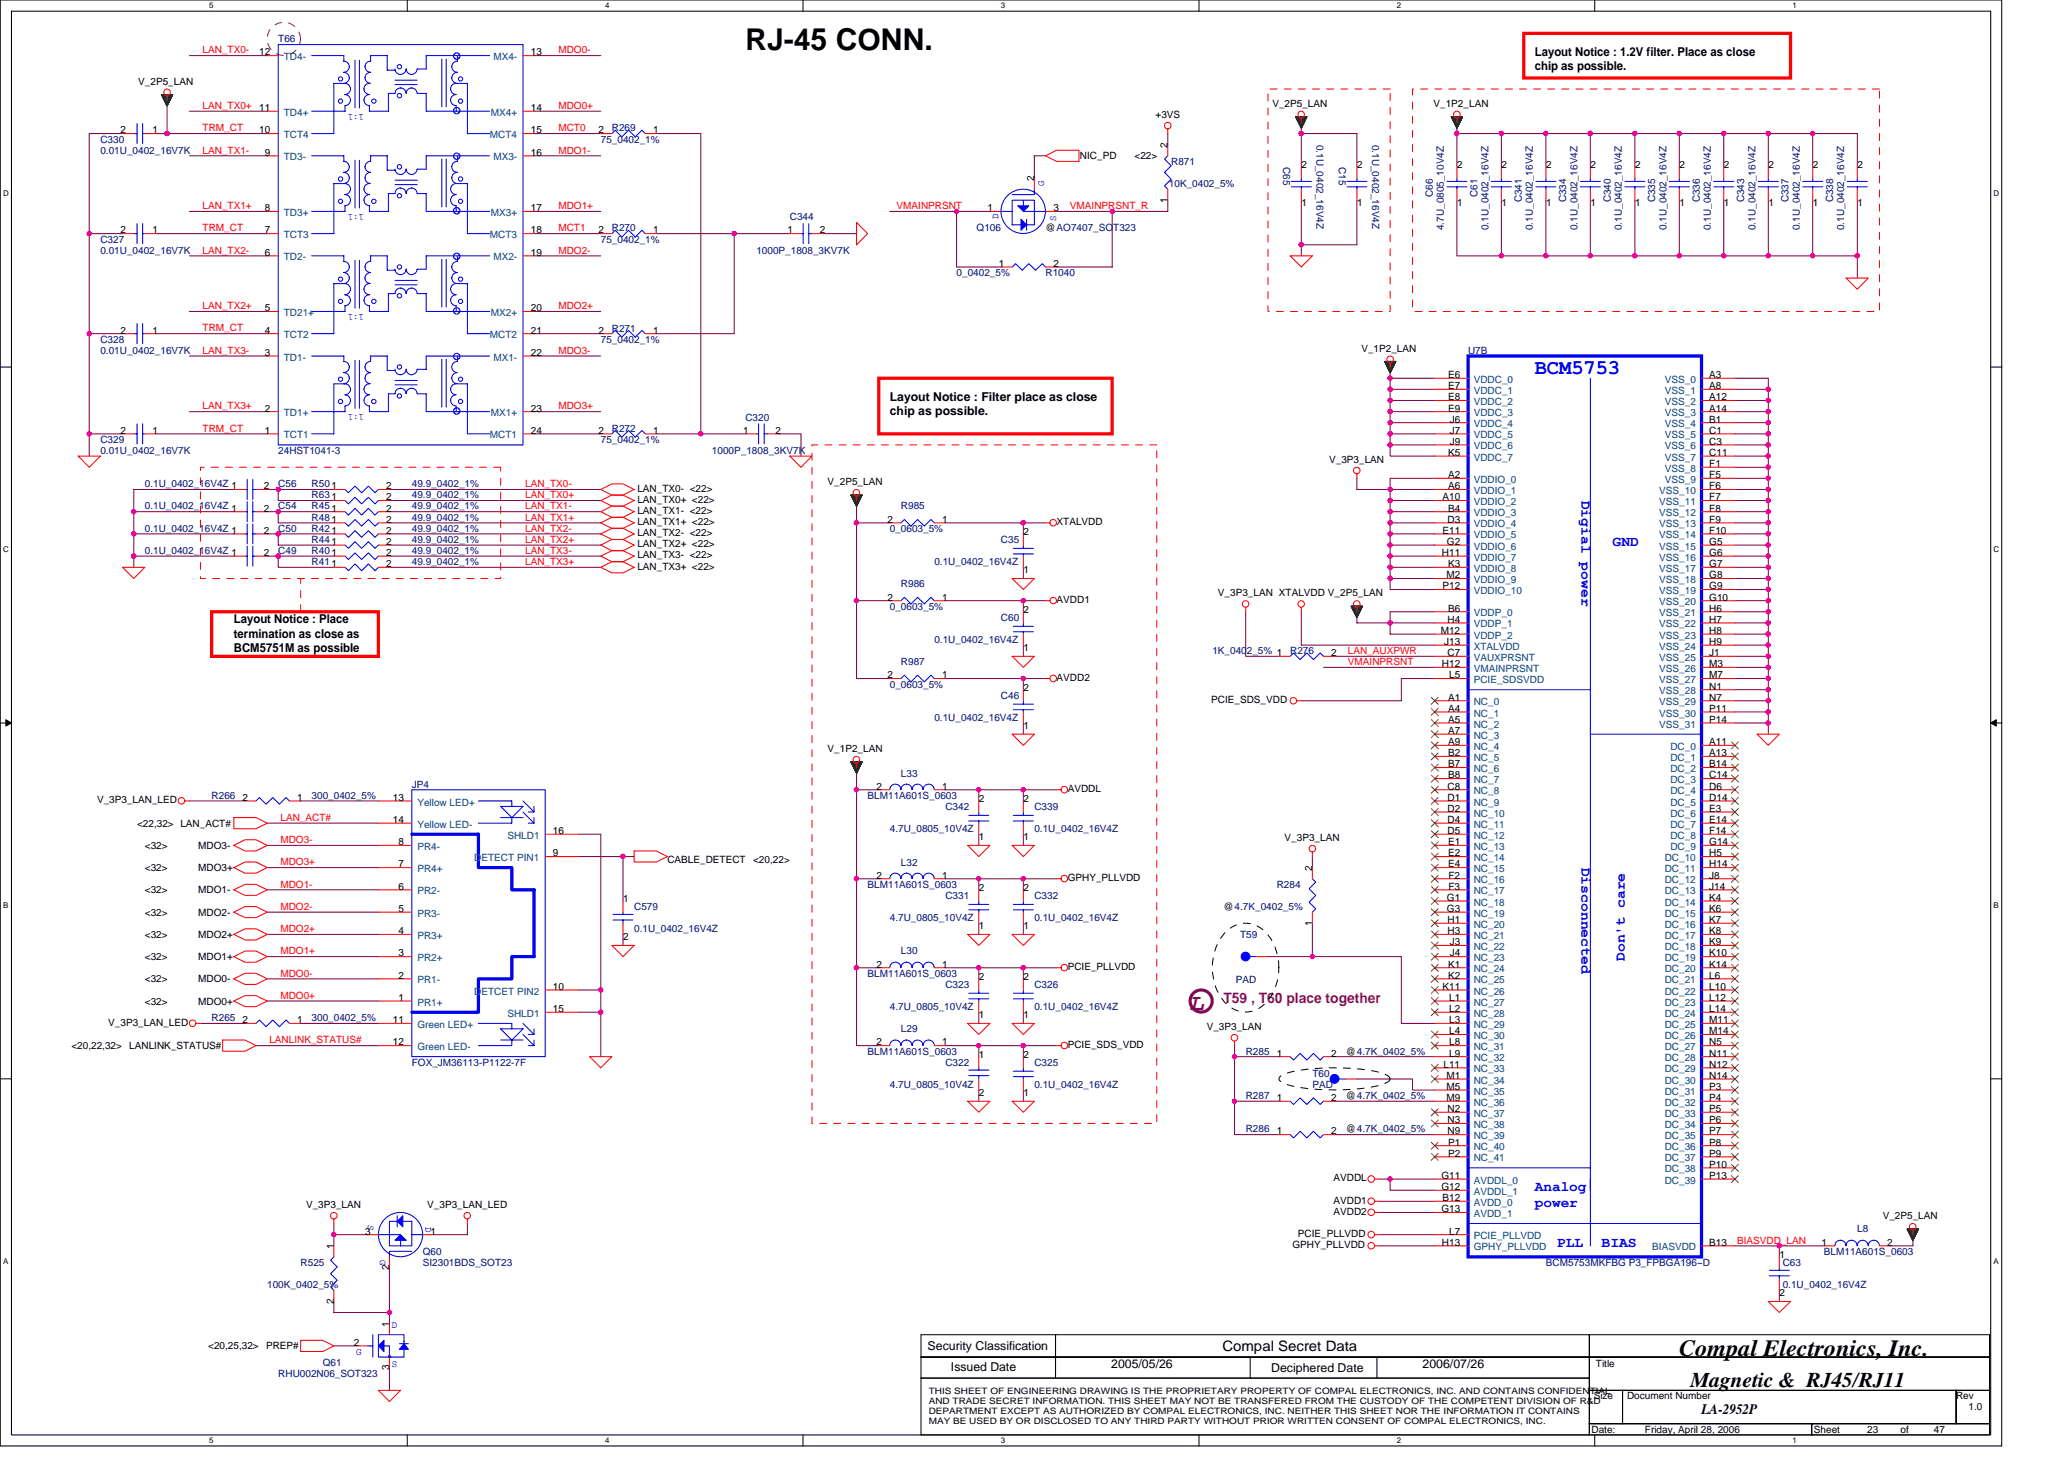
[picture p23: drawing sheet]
<svg xmlns="http://www.w3.org/2000/svg" width="297mm" height="210mm" viewBox="0 0 297 210" stroke-linecap="round" stroke-linejoin="round" font-family="sans-serif">
<defs><g id="words">
<text font-size="4.3" x="107.3" y="7.2">RJ-45 CONN.</text>
<text font-size="3.3" fill="#800080" x="171.3" y="145.2">L</text>
<text font-size="3.3" x="241.7" y="195.1">Compal Electronics, Inc.</text>
<text font-size="3" fill="#00f" x="220.9" y="53.8">BCM5753</text>
<text font-size="3" x="243.3" y="199.6">Magnetic &amp; RJ45/RJ11</text>
<g font-size="2.1" fill="#00f">
<text x="227.6" y="72" transform="rotate(90 227.6 72)">Digial power</text>
<text x="232.1" y="78.5">GND</text>
<text x="227.6" y="124.8" transform="rotate(90 227.6 124.8)">Disconnected</text>
<text x="233.8" y="138.3" transform="rotate(-90 233.8 138.3)">Don't care</text>
<text x="220.9" y="171.4">Analog</text>
<text x="220.9" y="173.7">power</text>
<text x="224.1" y="179.4">PLL</text>
<text x="230.5" y="179.4">BIAS</text>
</g>
<text font-size="2.1" fill="#800080" x="176.1" y="144.4">T59 , T60 place together</text>
<g font-size="2.1">
<text x="175.9" y="194.4">Compal Secret Data</text>
<text x="244.9" y="203.5">LA-2952P</text>
</g>
<g font-size="1.8">
<text x="220.9" y="8">Layout Notice : 1.2V filter. Place as close</text>
<text x="220.9" y="10.1">chip as possible.</text>
<text x="128.1" y="57.6">Layout Notice : Filter place as close</text>
<text x="128.1" y="59.7">chip as possible.</text>
<text x="33.7" y="89.6">Layout Notice : Place</text>
<text x="33.7" y="91.7">termination as close as</text>
<text x="33.7" y="93.8">BCM5751M as possible</text>
<text x="133.5" y="194.2">Security Classification</text>
<text x="136.9" y="197.3">Issued Date</text>
<text x="159.9" y="196.8">2005/05/26</text>
<text x="182.9" y="197.4">Deciphered Date</text>
<text x="204.7" y="196.8">2006/07/26</text>
</g>
<g font-size="1.4" fill="#f00">
<text x="29.2" y="7.7">LAN_TX0-</text>
<text x="80.4" y="7.7">MDO0-</text>
<text x="29.2" y="15.7">LAN_TX0+</text>
<text x="80.4" y="15.7">MDO0+</text>
<text x="29.2" y="18.9">TRM_CT</text>
<text x="29.2" y="22.1">LAN_TX1-</text>
<text x="80.4" y="18.9">MCT0</text>
<text x="80.4" y="22.1">MDO1-</text>
<text x="29.2" y="33.3">TRM_CT</text>
<text x="29.2" y="30.1">LAN_TX1+</text>
<text x="80.4" y="33.3">MCT1</text>
<text x="80.4" y="30.1">MDO1+</text>
<text x="129" y="30.1">VMAINPRSNT</text>
<text x="154" y="30.1">VMAINPRSNT_R</text>
<text x="29.2" y="36.5">LAN_TX2-</text>
<text x="80.4" y="36.5">MDO2-</text>
<text x="29.2" y="47.7">TRM_CT</text>
<text x="29.2" y="44.5">LAN_TX2+</text>
<text x="80.4" y="44.5">MDO2+</text>
<text x="29.2" y="50.9">LAN_TX3-</text>
<text x="80.4" y="50.9">MDO3-</text>
<text x="29.2" y="58.9">LAN_TX3+</text>
<text x="80.4" y="58.9">MDO3+</text>
<text x="29.2" y="62.1">TRM_CT</text>
<text x="75.6" y="71.7">LAN_TX0+</text>
<text x="75.6" y="70.1">LAN_TX0-</text>
<text x="75.6" y="76.5">LAN_TX2-</text>
<text x="75.6" y="74.9">LAN_TX1+</text>
<text x="75.6" y="73.3">LAN_TX1-</text>
<text x="75.6" y="79.7">LAN_TX3-</text>
<text x="75.6" y="81.3">LAN_TX3+</text>
<text x="75.6" y="78.1">LAN_TX2+</text>
<text x="194" y="94.1">LAN_AUXPWR</text>
<text x="194" y="95.7">VMAINPRSNT</text>
<text x="40.4" y="118.1">LAN_ACT#</text>
<text x="40.4" y="124.5">MDO3+</text>
<text x="40.4" y="121.3">MDO3-</text>
<text x="40.4" y="127.7">MDO1-</text>
<text x="40.4" y="130.9">MDO2-</text>
<text x="40.4" y="137.3">MDO1+</text>
<text x="40.4" y="134.1">MDO2+</text>
<text x="40.4" y="143.7">MDO0+</text>
<text x="40.4" y="140.5">MDO0-</text>
<text x="38.8" y="150.1">LANLINK_STATUS#</text>
<text x="250" y="178.9">BIASVDD_LAN</text>
</g>
<g font-size="1.4">
<text x="37.3" y="8">12</text>
<text x="76.4" y="8">13</text>
<text x="19.9" y="12.2">V_2P5_LAN</text>
<text x="37.3" y="16">11</text>
<text x="76.4" y="16">14</text>
<text x="166.3" y="17">+3VS</text>
<text x="183.1" y="15.4">V_2P5_LAN</text>
<text x="206.3" y="15.4">V_1P2_LAN</text>
<text x="17.3" y="19.2">2</text>
<text x="22" y="19.2">1</text>
<text x="37.3" y="19.2">10</text>
<text x="38.1" y="22.4">9</text>
<text x="76.4" y="22.4">16</text>
<text x="76.4" y="19.2">15</text>
<text x="86.1" y="19.2">2</text>
<text x="94" y="19.2">1</text>
<text x="155.4" y="22.9">NIC_PD</text>
<text x="163.3" y="22.9">&lt;22&gt;</text>
<text x="168" y="21.3" transform="rotate(-90 168 21.3)">2</text>
<text x="148.8" y="26.1" transform="rotate(-90 148.8 26.1)">2</text>
<text x="168" y="29.1" transform="rotate(-90 168 29.1)">1</text>
<text x="187.3" y="29.6">1</text>
<text x="187.3" y="24.2">2</text>
<text x="195.3" y="29.6">1</text>
<text x="195.3" y="24.2">2</text>
<text x="209.7" y="29.6">1</text>
<text x="209.7" y="24.2">2</text>
<text x="216.1" y="29.6">1</text>
<text x="216.1" y="24.2">2</text>
<text x="222.5" y="29.6">1</text>
<text x="222.5" y="24.2">2</text>
<text x="228.9" y="29.6">1</text>
<text x="228.9" y="24.2">2</text>
<text x="235.3" y="29.6">1</text>
<text x="235.3" y="24.2">2</text>
<text x="241.7" y="29.6">1</text>
<text x="241.7" y="24.2">2</text>
<text x="248.1" y="29.6">1</text>
<text x="248.1" y="24.2">2</text>
<text x="254.5" y="29.6">1</text>
<text x="254.5" y="24.2">2</text>
<text x="260.9" y="29.6">1</text>
<text x="260.9" y="24.2">2</text>
<text x="267.3" y="29.6">1</text>
<text x="267.3" y="24.2">2</text>
<text x="17.3" y="33.6">2</text>
<text x="22" y="33.6">1</text>
<text x="38.1" y="33.6">7</text>
<text x="38.1" y="30.4">8</text>
<text x="76.4" y="33.6">18</text>
<text x="76.4" y="30.4">17</text>
<text x="86.1" y="33.6">2</text>
<text x="94" y="33.6">1</text>
<text x="113.3" y="33.6">1</text>
<text x="118" y="33.6">2</text>
<text x="142.1" y="30.4">1</text>
<text x="150.5" y="33.3">@AO7407_SOT323</text>
<text x="151.6" y="30.4">3</text>
<text x="38.1" y="36.8">6</text>
<text x="76.4" y="36.8">19</text>
<text x="143.7" y="38.4">1</text>
<text x="151.6" y="38.4">2</text>
<text x="17.3" y="48">2</text>
<text x="22" y="48">1</text>
<text x="38.1" y="48">4</text>
<text x="38.1" y="44.8">5</text>
<text x="76.4" y="44.8">20</text>
<text x="76.4" y="48">21</text>
<text x="86.1" y="48">2</text>
<text x="94" y="48">1</text>
<text x="38.1" y="51.2">3</text>
<text x="76.4" y="51.2">22</text>
<text x="195.9" y="50.6">V_1P2_LAN</text>
<text x="38.1" y="59.2">2</text>
<text x="76.4" y="59.2">23</text>
<text x="208.4" y="54.4">E6</text>
<text x="208.4" y="56">E7</text>
<text x="208.4" y="57.6">E8</text>
<text x="208.4" y="59.2">E9</text>
<text x="246" y="54.4">A3</text>
<text x="246" y="56">A8</text>
<text x="246" y="57.6">A12</text>
<text x="246" y="59.2">A14</text>
<text x="17.3" y="62.4">2</text>
<text x="22" y="62.4">1</text>
<text x="38.1" y="62.4">1</text>
<text x="76.4" y="62.4">24</text>
<text x="86.1" y="62.4">2</text>
<text x="94" y="62.4">1</text>
<text x="106.9" y="62.4">1</text>
<text x="111.6" y="62.4">2</text>
<text x="208.4" y="65.6">K5</text>
<text x="208.6" y="60.8">J6</text>
<text x="208.6" y="62.4">J7</text>
<text x="208.6" y="64">J9</text>
<text x="246" y="60.8">B1</text>
<text x="246" y="62.4">C1</text>
<text x="246" y="64">C3</text>
<text x="246" y="65.6">C11</text>
<text x="38" y="70.4">2</text>
<text x="55.6" y="70.4">2</text>
<text x="55.6" y="72">2</text>
<text x="91.7" y="70.7">LAN_TX0- &lt;22&gt;</text>
<text x="119.1" y="69.8">V_2P5_LAN</text>
<text x="191.3" y="66.6">V_3P3_LAN</text>
<text x="207.6" y="72">A10</text>
<text x="208.4" y="68.8">A2</text>
<text x="208.4" y="70.4">A6</text>
<text x="246" y="67.2">F1</text>
<text x="246" y="68.8">F5</text>
<text x="246" y="70.4">F6</text>
<text x="246" y="72">F7</text>
<text x="38" y="73.6">2</text>
<text x="38" y="76.8">2</text>
<text x="55.6" y="73.6">2</text>
<text x="55.6" y="75.2">2</text>
<text x="55.6" y="76.8">2</text>
<text x="91.7" y="75.5">LAN_TX1+ &lt;22&gt;</text>
<text x="91.7" y="74">LAN_TX1- &lt;22&gt;</text>
<text x="91.7" y="72.3">LAN_TX0+ &lt;22&gt;</text>
<text x="91.7" y="77.2">LAN_TX2- &lt;22&gt;</text>
<text x="127.7" y="75.2">2</text>
<text x="135.6" y="75.2">1</text>
<text x="147.3" y="77">2</text>
<text x="152.1" y="75.5">XTALVDD</text>
<text x="207.6" y="76.8">E11</text>
<text x="208.3" y="75.2">D3</text>
<text x="208.4" y="73.6">B4</text>
<text x="246" y="73.6">F8</text>
<text x="246" y="75.2">F9</text>
<text x="246" y="76.8">F10</text>
<text x="38" y="80">2</text>
<text x="55.6" y="78.4">2</text>
<text x="55.6" y="81.6">2</text>
<text x="55.6" y="80">2</text>
<text x="91.7" y="82">LAN_TX3+ &lt;22&gt;</text>
<text x="91.7" y="80.3">LAN_TX3- &lt;22&gt;</text>
<text x="91.7" y="78.7">LAN_TX2+ &lt;22&gt;</text>
<text x="147.3" y="82.4">1</text>
<text x="207.5" y="80">H11</text>
<text x="208.1" y="83.2">M2</text>
<text x="208.2" y="78.4">G2</text>
<text x="208.4" y="81.6">K3</text>
<text x="246" y="78.4">G5</text>
<text x="246" y="80">G6</text>
<text x="246" y="81.6">G7</text>
<text x="246" y="83.2">G8</text>
<text x="127.7" y="86.4">2</text>
<text x="135.6" y="86.4">1</text>
<text x="147.3" y="88.2">2</text>
<text x="152.1" y="86.7">AVDD1</text>
<text x="175.3" y="85.8">V_3P3_LAN XTALVDD V_2P5_LAN</text>
<text x="207.6" y="84.8">P12</text>
<text x="208.3" y="89.6">H4</text>
<text x="208.4" y="88">B6</text>
<text x="246" y="84.8">G9</text>
<text x="246" y="86.4">G10</text>
<text x="246" y="88">H6</text>
<text x="246" y="89.6">H7</text>
<text x="147.3" y="93.6">1</text>
<text x="191.6" y="94.4">2</text>
<text x="207.3" y="91.2">M12</text>
<text x="207.5" y="96">H12</text>
<text x="207.8" y="92.8">J13</text>
<text x="208.3" y="94.4">C7</text>
<text x="246" y="91.2">H8</text>
<text x="246" y="92.8">H9</text>
<text x="246" y="94.4">J1</text>
<text x="246" y="96">M3</text>
<text x="127.7" y="97.6">2</text>
<text x="135.6" y="97.6">1</text>
<text x="147.3" y="99.4">2</text>
<text x="152.1" y="98">AVDD2</text>
<text x="174.3" y="101.2">PCIE_SDS_VDD</text>
<text x="208.4" y="100.8">A1</text>
<text x="208.6" y="97.6">L5</text>
<text x="246" y="97.6">M7</text>
<text x="246" y="99.2">N1</text>
<text x="246" y="100.8">N7</text>
<text x="147.3" y="104.8">1</text>
<text x="208.4" y="102.4">A4</text>
<text x="208.4" y="104">A5</text>
<text x="208.4" y="105.6">A7</text>
<text x="208.4" y="107.2">A9</text>
<text x="246" y="107.2">A11</text>
<text x="246" y="102.4">P11</text>
<text x="246" y="104">P14</text>
<text x="119.1" y="108.2">V_1P2_LAN</text>
<text x="126.1" y="113.6">2</text>
<text x="135.6" y="113.6">1</text>
<text x="153.7" y="114">AVDDL</text>
<text x="208.3" y="113.6">C8</text>
<text x="208.4" y="108.8">B2</text>
<text x="208.4" y="110.4">B7</text>
<text x="208.4" y="112">B8</text>
<text x="246" y="108.8">A13</text>
<text x="246" y="110.4">B14</text>
<text x="246" y="112">C14</text>
<text x="246" y="113.6">D6</text>
<text x="14" y="115.5">V_3P3_LAN_LED</text>
<text x="19.7" y="118.9">&lt;22,32&gt; LAN_ACT#</text>
<text x="34.9" y="115.2">2</text>
<text x="42.8" y="115.2">1</text>
<text x="56.5" y="118.4">14</text>
<text x="56.5" y="115.2">13</text>
<text x="79.6" y="120">16</text>
<text x="140.9" y="115.4">2</text>
<text x="147.3" y="115.4">2</text>
<text x="208.3" y="115.2">D1</text>
<text x="208.3" y="116.8">D2</text>
<text x="208.3" y="118.4">D4</text>
<text x="208.3" y="120">D5</text>
<text x="246" y="115.2">D14</text>
<text x="246" y="116.8">E3</text>
<text x="246" y="118.4">E14</text>
<text x="246" y="120">F14</text>
<text x="20.8" y="122.1">&lt;32&gt;</text>
<text x="20.8" y="125.3">&lt;32&gt;</text>
<text x="28.5" y="122.1">MDO3-</text>
<text x="28.5" y="125.3">MDO3+</text>
<text x="57.3" y="124.8">7</text>
<text x="57.3" y="121.6">8</text>
<text x="79.6" y="123.2">9</text>
<text x="96.1" y="124.2">CABLE_DETECT</text>
<text x="108.4" y="124.2">&lt;20,22&gt;</text>
<text x="140.9" y="120.8">1</text>
<text x="147.3" y="120.8">1</text>
<text x="184.9" y="121">V_3P3_LAN</text>
<text x="188.8" y="125.3" transform="rotate(-90 188.8 125.3)">2</text>
<text x="208.4" y="121.6">E1</text>
<text x="208.4" y="123.2">E2</text>
<text x="208.4" y="124.8">E4</text>
<text x="246" y="121.6">G14</text>
<text x="246" y="123.2">H5</text>
<text x="246" y="124.8">H14</text>
<text x="20.8" y="128.5">&lt;32&gt;</text>
<text x="20.8" y="131.7">&lt;32&gt;</text>
<text x="28.5" y="128.5">MDO1-</text>
<text x="28.5" y="131.7">MDO2-</text>
<text x="57.3" y="131.2">5</text>
<text x="57.3" y="128">6</text>
<text x="89.7" y="129.8">1</text>
<text x="126.1" y="126.4">2</text>
<text x="135.6" y="126.4">1</text>
<text x="140.9" y="128.2">2</text>
<text x="147.3" y="128.2">2</text>
<text x="153.7" y="126.7">GPHY_PLLVDD</text>
<text x="176.1" y="130.9">@4.7K_0402_5%</text>
<text x="208.2" y="129.6">G1</text>
<text x="208.2" y="131.2">G3</text>
<text x="208.5" y="126.4">F2</text>
<text x="208.5" y="128">F3</text>
<text x="246" y="126.4">J8</text>
<text x="246" y="128">J14</text>
<text x="246" y="129.6">K4</text>
<text x="246" y="131.2">K6</text>
<text x="20.8" y="134.9">&lt;32&gt;</text>
<text x="28.5" y="134.9">MDO2+</text>
<text x="57.3" y="137.6">3</text>
<text x="57.3" y="134.4">4</text>
<text x="89.7" y="135.2">2</text>
<text x="140.9" y="133.6">1</text>
<text x="147.3" y="133.6">1</text>
<text x="188.8" y="133.2" transform="rotate(-90 188.8 133.2)">1</text>
<text x="208.3" y="132.8">H1</text>
<text x="208.3" y="134.4">H3</text>
<text x="208.6" y="136">J3</text>
<text x="208.6" y="137.6">J4</text>
<text x="246" y="132.8">K7</text>
<text x="246" y="134.4">K8</text>
<text x="246" y="136">K9</text>
<text x="246" y="137.6">K10</text>
<text x="20.8" y="138.1">&lt;32&gt;</text>
<text x="20.8" y="141.3">&lt;32&gt;</text>
<text x="28.5" y="138.1">MDO1+</text>
<text x="28.5" y="141.3">MDO0-</text>
<text x="57.3" y="140.8">2</text>
<text x="57.3" y="144">1</text>
<text x="79.6" y="142.4">10</text>
<text x="126.1" y="139.2">2</text>
<text x="135.6" y="139.2">1</text>
<text x="140.9" y="141">2</text>
<text x="147.3" y="141">2</text>
<text x="153.7" y="139.6">PCIE_PLLVDD</text>
<text x="207.6" y="142.4">K11</text>
<text x="208.4" y="139.2">K1</text>
<text x="208.4" y="140.8">K2</text>
<text x="208.6" y="144">L1</text>
<text x="246" y="139.2">K14</text>
<text x="246" y="140.8">L6</text>
<text x="246" y="142.4">L10</text>
<text x="246" y="144">L12</text>
<text x="15.6" y="147.6">V_3P3_LAN_LED</text>
<text x="20.8" y="144.5">&lt;32&gt;</text>
<text x="28.5" y="144.5">MDO0+</text>
<text x="34.9" y="147.2">2</text>
<text x="42.8" y="147.2">1</text>
<text x="56.5" y="147.2">11</text>
<text x="79.6" y="145.6">15</text>
<text x="140.9" y="146.4">1</text>
<text x="147.3" y="146.4">1</text>
<text x="173.7" y="148.2">V_3P3_LAN</text>
<text x="208.6" y="145.6">L2</text>
<text x="208.6" y="147.2">L3</text>
<text x="208.6" y="148.8">L4</text>
<text x="246" y="145.6">L14</text>
<text x="246" y="147.2">M11</text>
<text x="246" y="148.8">M14</text>
<text x="10.3" y="150.9">&lt;20,22,32&gt;</text>
<text x="18.6" y="150.9">LANLINK_STATUS#</text>
<text x="56.5" y="150.4">12</text>
<text x="126.1" y="150.4">2</text>
<text x="135.6" y="150.4">1</text>
<text x="140.9" y="152.2">1</text>
<text x="147.3" y="152.2">2</text>
<text x="153.7" y="150.7">PCIE_SDS_VDD</text>
<text x="183.7" y="152">1</text>
<text x="191.6" y="152">2</text>
<text x="193.7" y="151.7">@4.7K_0402_5%</text>
<text x="207.7" y="153.6">L11</text>
<text x="208.1" y="155.2">M1</text>
<text x="208.6" y="150.4">L8</text>
<text x="208.6" y="152">L9</text>
<text x="246" y="150.4">N5</text>
<text x="246" y="152">N11</text>
<text x="246" y="153.6">N12</text>
<text x="246" y="155.2">N14</text>
<text x="140.9" y="157.6">2</text>
<text x="147.3" y="157.6">1</text>
<text x="183.7" y="158.4">1</text>
<text x="191.6" y="158.4">2</text>
<text x="193.7" y="158.1">@4.7K_0402_5%</text>
<text x="208.1" y="156.8">M5</text>
<text x="208.1" y="158.4">M9</text>
<text x="208.3" y="160">N2</text>
<text x="208.3" y="161.6">N3</text>
<text x="246" y="156.8">P3</text>
<text x="246" y="158.4">P4</text>
<text x="246" y="160">P5</text>
<text x="246" y="161.6">P6</text>
<text x="183.7" y="163.2">1</text>
<text x="191.6" y="163.2">2</text>
<text x="193.7" y="162.9">@4.7K_0402_5%</text>
<text x="208.3" y="163.2">N9</text>
<text x="208.4" y="164.8">P1</text>
<text x="208.4" y="166.4">P2</text>
<text x="246" y="163.2">P7</text>
<text x="246" y="164.8">P8</text>
<text x="246" y="166.4">P9</text>
<text x="246" y="168">P10</text>
<text x="44" y="173.8">V_3P3_LAN</text>
<text x="61.5" y="173.8">V_3P3_LAN_LED</text>
<text x="191.9" y="170">AVDDL</text>
<text x="191.9" y="173.2">AVDD1</text>
<text x="207.4" y="169.6">G11</text>
<text x="207.4" y="171.2">G12</text>
<text x="207.6" y="172.8">B12</text>
<text x="246" y="169.6">P13</text>
<text x="48" y="179.7" transform="rotate(-90 48 179.7)">1</text>
<text x="52.5" y="177.6">3</text>
<text x="62" y="177.6">1</text>
<text x="186" y="179.6">GPHY_PLLVDD</text>
<text x="186.8" y="178">PCIE_PLLVDD</text>
<text x="191.9" y="174.8">AVDD2</text>
<text x="207.4" y="174.4">G13</text>
<text x="207.5" y="179.2">H13</text>
<text x="208.6" y="177.6">L7</text>
<text x="246" y="179.2">B13</text>
<text x="262.1" y="179.2">1</text>
<text x="271" y="175.4">V_2P5_LAN</text>
<text x="271.6" y="179.2">2</text>
<text x="56" y="182.8" transform="rotate(-90 56 182.8)">2</text>
<text x="256.1" y="181">1</text>
<text x="48" y="187.6" transform="rotate(-90 48 187.6)">2</text>
<text x="56" y="190.9" transform="rotate(-90 56 190.9)">1</text>
<text x="256.1" y="186.4">2</text>
<text x="30" y="194.1">&lt;20,25,32&gt;</text>
<text x="38.3" y="194.1">PREP#</text>
<text x="50.9" y="193.6">2</text>
<text x="56" y="197.2" transform="rotate(-90 56 197.2)">3</text>
<text x="229.7" y="196.7">Title</text>
<text x="229.4" y="201.3">Size</text>
<text x="234.2" y="201.3">Document Number</text>
<text x="281.5" y="201.3">Rev</text>
<text x="283.3" y="202.9">1.0</text>
<text x="229" y="206.1">Date:</text>
<text x="236.7" y="206.1">Friday, April 28, 2006</text>
<text x="261" y="206.1">Sheet</text>
<text x="268.7" y="206.1">23</text>
<text x="273.5" y="206.1">of</text>
<text x="278.3" y="206.1">47</text>
</g>
<g font-size="1.4" fill="#000080">
<text x="40" y="6.1">T66</text>
<text x="14.5" y="20.5">C330</text>
<text x="14.5" y="22.1">0.01U_0402_16V7K</text>
<text x="86.5" y="20.5">75_0402_1%</text>
<text x="88" y="18.9">R269</text>
<text x="168.5" y="23.7">R871</text>
<text x="189.5" y="20.8" transform="rotate(90 189.5 20.8)">0.1U_0402_16V4Z</text>
<text x="197.5" y="20.8" transform="rotate(90 197.5 20.8)">0.1U_0402_16V4Z</text>
<text x="168.2" y="26.9">10K_0402_5%</text>
<text x="184.7" y="24" transform="rotate(90 184.7 24)">C65</text>
<text x="192.7" y="24" transform="rotate(90 192.7 24)">C15</text>
<text x="206.2" y="28.3" transform="rotate(-90 206.2 28.3)">C66</text>
<text x="212.6" y="28.3" transform="rotate(-90 212.6 28.3)">C61</text>
<text x="219" y="29.1" transform="rotate(-90 219 29.1)">C341</text>
<text x="225.4" y="29.1" transform="rotate(-90 225.4 29.1)">C334</text>
<text x="231.8" y="29.1" transform="rotate(-90 231.8 29.1)">C340</text>
<text x="238.2" y="29.1" transform="rotate(-90 238.2 29.1)">C335</text>
<text x="244.6" y="29.1" transform="rotate(-90 244.6 29.1)">C336</text>
<text x="251" y="29.1" transform="rotate(-90 251 29.1)">C343</text>
<text x="257.4" y="29.1" transform="rotate(-90 257.4 29.1)">C337</text>
<text x="263.8" y="29.1" transform="rotate(-90 263.8 29.1)">C338</text>
<text x="14.5" y="34.9">C327</text>
<text x="86.5" y="34.9">75_0402_1%</text>
<text x="88" y="33.3">R270</text>
<text x="113.7" y="31.7">C344</text>
<text x="140.5" y="33.3">Q106</text>
<text x="207.8" y="33.1" transform="rotate(-90 207.8 33.1)">4.7U_0805_10V4Z</text>
<text x="214.2" y="33.1" transform="rotate(-90 214.2 33.1)">0.1U_0402_16V4Z</text>
<text x="220.6" y="33.1" transform="rotate(-90 220.6 33.1)">0.1U_0402_16V4Z</text>
<text x="227" y="33.1" transform="rotate(-90 227 33.1)">0.1U_0402_16V4Z</text>
<text x="233.4" y="33.1" transform="rotate(-90 233.4 33.1)">0.1U_0402_16V4Z</text>
<text x="239.8" y="33.1" transform="rotate(-90 239.8 33.1)">0.1U_0402_16V4Z</text>
<text x="246.2" y="33.1" transform="rotate(-90 246.2 33.1)">0.1U_0402_16V4Z</text>
<text x="252.6" y="33.1" transform="rotate(-90 252.6 33.1)">0.1U_0402_16V4Z</text>
<text x="259" y="33.1" transform="rotate(-90 259 33.1)">0.1U_0402_16V4Z</text>
<text x="265.4" y="33.1" transform="rotate(-90 265.4 33.1)">0.1U_0402_16V4Z</text>
<text x="14.5" y="36.5">0.01U_0402_16V7K</text>
<text x="108.9" y="36.5">1000P_1808_3KV7K</text>
<text x="137.7" y="39.7">0_0402_5%</text>
<text x="150.5" y="39.7">R1040</text>
<text x="88" y="47.7">R271</text>
<text x="14.5" y="49.3">C328</text>
<text x="14.5" y="50.9">0.01U_0402_16V7K</text>
<text x="86.5" y="49.3">75_0402_1%</text>
<text x="211.3" y="50.9">U7B</text>
<text x="14.5" y="63.7">C329</text>
<text x="14.5" y="65.3">0.01U_0402_16V7K</text>
<text x="40" y="65.3">24HST1041-3</text>
<text x="86.5" y="63.7">75_0402_1%</text>
<text x="88" y="62.1">R272</text>
<text x="102.5" y="65.3">1000P_1808_3KV7K</text>
<text x="107.3" y="60.5">C320</text>
<text x="20.8" y="70.1">0.1U_0402_16V4Z 1</text>
<text x="40" y="70.1">C56</text>
<text x="44.8" y="70.1">R501</text>
<text x="44.8" y="71.7">R631</text>
<text x="59.3" y="70.1">49.9_0402_1%</text>
<text x="59.3" y="71.7">49.9_0402_1%</text>
<text x="20.8" y="73.3">0.1U_0402_16V4Z 1</text>
<text x="20.8" y="76.5">0.1U_0402_16V4Z 1</text>
<text x="40" y="73.3">C54</text>
<text x="40" y="76.5">C50</text>
<text x="44.8" y="73.3">R451</text>
<text x="44.8" y="74.9">R481</text>
<text x="44.8" y="76.5">R421</text>
<text x="59.3" y="73.3">49.9_0402_1%</text>
<text x="59.3" y="74.9">49.9_0402_1%</text>
<text x="59.3" y="76.5">49.9_0402_1%</text>
<text x="128.1" y="76.5">0_0603_5%</text>
<text x="129.7" y="73.3">R985</text>
<text x="20.8" y="79.7">0.1U_0402_16V4Z 1</text>
<text x="40" y="79.7">C49</text>
<text x="44.8" y="78.1">R441</text>
<text x="44.8" y="81.3">R411</text>
<text x="44.8" y="79.7">R401</text>
<text x="59.3" y="78.1">49.9_0402_1%</text>
<text x="59.3" y="81.3">49.9_0402_1%</text>
<text x="59.3" y="79.7">49.9_0402_1%</text>
<text x="134.5" y="81.3">0.1U_0402_16V4Z</text>
<text x="144.1" y="78.1">C35</text>
<text x="128.1" y="87.7">0_0603_5%</text>
<text x="129.7" y="84.5">R986</text>
<text x="144.1" y="89.3">C60</text>
<text x="129.7" y="95.7">R987</text>
<text x="134.5" y="92.5">0.1U_0402_16V4Z</text>
<text x="174.5" y="94.1">1K_0402_5% 1</text>
<text x="185.7" y="94.1">R276</text>
<text x="128.1" y="98.9">0_0603_5%</text>
<text x="144.1" y="100.5">C46</text>
<text x="134.5" y="103.7">0.1U_0402_16V4Z</text>
<text x="59.3" y="113.3">JP4</text>
<text x="129.7" y="111.7">L33</text>
<text x="30.5" y="114.9">R266</text>
<text x="44.8" y="114.9">300_0402_5%</text>
<text x="124.9" y="114.9">BLM11A601S_0603</text>
<text x="128.1" y="119.7">4.7U_0805_10V4Z</text>
<text x="136.1" y="116.5">C342</text>
<text x="148.9" y="116.5">C339</text>
<text x="148.9" y="119.7">0.1U_0402_16V4Z</text>
<text x="129.7" y="124.5">L32</text>
<text x="91.3" y="130.9">C579</text>
<text x="124.9" y="127.7">BLM11A601S_0603</text>
<text x="136.1" y="129.3">C331</text>
<text x="148.9" y="129.3">C332</text>
<text x="183.7" y="127.7">R284</text>
<text x="91.3" y="134.1">0.1U_0402_16V4Z</text>
<text x="128.1" y="132.5">4.7U_0805_10V4Z</text>
<text x="129.7" y="137.3">L30</text>
<text x="148.9" y="132.5">0.1U_0402_16V4Z</text>
<text x="178.5" y="134.9">T59</text>
<text x="124.9" y="140.5">BLM11A601S_0603</text>
<text x="136.1" y="142.1">C323</text>
<text x="148.9" y="142.1">C326</text>
<text x="177.8" y="141.5">PAD</text>
<text x="30.5" y="146.9">R265</text>
<text x="44.8" y="146.9">300_0402_5%</text>
<text x="128.1" y="145.3">4.7U_0805_10V4Z</text>
<text x="129.7" y="148.5">L29</text>
<text x="148.9" y="145.3">0.1U_0402_16V4Z</text>
<text x="59.3" y="153.3">FOX_JM36113-P1122-7F</text>
<text x="124.9" y="151.7">BLM11A601S_0603</text>
<text x="136.1" y="153.3">C322</text>
<text x="148.9" y="153.3">C325</text>
<text x="179.3" y="151.7">R285</text>
<text x="188.9" y="154.9">T60</text>
<text x="128.1" y="156.5">4.7U_0805_10V4Z</text>
<text x="148.9" y="156.5">0.1U_0402_16V4Z</text>
<text x="179.3" y="158.1">R287</text>
<text x="188.9" y="156.5">PAD</text>
<text x="179.3" y="162.9">R286</text>
<text x="267.3" y="177.3">L8</text>
<text x="38.5" y="185.3">100K_0402_5%</text>
<text x="43.3" y="182.1">R525</text>
<text x="60.9" y="180.5">Q60</text>
<text x="60.9" y="182.1">SI2301BDS_SOT23</text>
<text x="222.5" y="182.1">BCM5753MKFBG P3_FPBGA196~D</text>
<text x="256.6" y="182.1">C63</text>
<text x="256.6" y="185.3">0.1U_0402_16V4Z</text>
<text x="262.5" y="180.5">BLM11A601S_0603</text>
<text x="46.5" y="196.5">Q61</text>
<text x="40" y="198.1">RHU002N06_SOT323</text>
</g>
<g font-size="1.4" fill="#004080">
<text x="40.8" y="8.7">TD4-</text>
<text x="71" y="8.7">MX4-</text>
<text x="40.8" y="16.7">TD4+</text>
<text x="70.7" y="16.7">MX4+</text>
<text x="40.8" y="23.1">TD3-</text>
<text x="40.8" y="19.9">TCT4</text>
<text x="70.5" y="19.9">MCT4</text>
<text x="71" y="23.1">MX3-</text>
<text x="40.8" y="34.3">TCT3</text>
<text x="40.8" y="31.1">TD3+</text>
<text x="70.5" y="34.3">MCT3</text>
<text x="70.7" y="31.1">MX3+</text>
<text x="40.8" y="37.5">TD2-</text>
<text x="71" y="37.5">MX2-</text>
<text x="40.8" y="45.5">TD21+</text>
<text x="70.7" y="45.5">MX2+</text>
<text x="40.8" y="51.9">TD1-</text>
<text x="40.8" y="48.7">TCT2</text>
<text x="70.5" y="48.7">MCT2</text>
<text x="71" y="51.9">MX1-</text>
<text x="40.8" y="59.9">TD1+</text>
<text x="70.7" y="59.9">MX1+</text>
<text x="212.1" y="55.1">VDDC_0</text>
<text x="212.1" y="56.7">VDDC_1</text>
<text x="212.1" y="58.3">VDDC_2</text>
<text x="212.1" y="59.9">VDDC_3</text>
<text x="239.6" y="55.1">VSS_0</text>
<text x="239.6" y="56.7">VSS_1</text>
<text x="239.6" y="58.3">VSS_2</text>
<text x="239.6" y="59.9">VSS_3</text>
<text x="40.8" y="63.1">TCT1</text>
<text x="70.5" y="63.1">MCT1</text>
<text x="212.1" y="61.5">VDDC_4</text>
<text x="212.1" y="63.1">VDDC_5</text>
<text x="212.1" y="64.7">VDDC_6</text>
<text x="239.6" y="61.5">VSS_4</text>
<text x="239.6" y="63.1">VSS_5</text>
<text x="239.6" y="64.7">VSS_6</text>
<text x="212.1" y="69.5">VDDIO_0</text>
<text x="212.1" y="71.1">VDDIO_1</text>
<text x="212.1" y="66.3">VDDC_7</text>
<text x="238.8" y="71.1">VSS_10</text>
<text x="239.6" y="66.3">VSS_7</text>
<text x="239.6" y="67.9">VSS_8</text>
<text x="239.6" y="69.5">VSS_9</text>
<text x="212.1" y="72.7">VDDIO_2</text>
<text x="212.1" y="74.3">VDDIO_3</text>
<text x="212.1" y="75.9">VDDIO_4</text>
<text x="212.1" y="77.5">VDDIO_5</text>
<text x="238.8" y="72.7">VSS_11</text>
<text x="238.8" y="74.3">VSS_12</text>
<text x="238.8" y="75.9">VSS_13</text>
<text x="238.8" y="77.5">VSS_14</text>
<text x="212.1" y="79.1">VDDIO_6</text>
<text x="212.1" y="80.7">VDDIO_7</text>
<text x="212.1" y="82.3">VDDIO_8</text>
<text x="212.1" y="83.9">VDDIO_9</text>
<text x="238.8" y="79.1">VSS_15</text>
<text x="238.8" y="80.7">VSS_16</text>
<text x="238.8" y="82.3">VSS_17</text>
<text x="238.8" y="83.9">VSS_18</text>
<text x="212.1" y="88.7">VDDP_0</text>
<text x="212.1" y="85.5">VDDIO_10</text>
<text x="238.8" y="85.5">VSS_19</text>
<text x="238.8" y="87.1">VSS_20</text>
<text x="238.8" y="88.7">VSS_21</text>
<text x="212.1" y="90.3">VDDP_1</text>
<text x="212.1" y="91.9">VDDP_2</text>
<text x="212.1" y="93.5">XTALVDD</text>
<text x="212.1" y="95.1">VAUXPRSNT</text>
<text x="238.8" y="90.3">VSS_22</text>
<text x="238.8" y="91.9">VSS_23</text>
<text x="238.8" y="93.5">VSS_24</text>
<text x="238.8" y="95.1">VSS_25</text>
<text x="212.1" y="101.5">NC_0</text>
<text x="212.1" y="96.7">VMAINPRSNT</text>
<text x="212.1" y="98.3">PCIE_SDSVDD</text>
<text x="238.8" y="96.7">VSS_26</text>
<text x="238.8" y="98.3">VSS_27</text>
<text x="238.8" y="99.9">VSS_28</text>
<text x="238.8" y="101.5">VSS_29</text>
<text x="212.1" y="103.1">NC_1</text>
<text x="212.1" y="104.7">NC_2</text>
<text x="212.1" y="106.3">NC_3</text>
<text x="212.1" y="107.9">NC_4</text>
<text x="238.8" y="103.1">VSS_30</text>
<text x="238.8" y="104.7">VSS_31</text>
<text x="240.4" y="107.9">DC_0</text>
<text x="212.1" y="109.5">NC_5</text>
<text x="212.1" y="111.1">NC_6</text>
<text x="212.1" y="112.7">NC_7</text>
<text x="240.4" y="109.5">DC_1</text>
<text x="240.4" y="111.1">DC_2</text>
<text x="240.4" y="112.7">DC_3</text>
<text x="60.1" y="119.1">Yellow LED-</text>
<text x="60.1" y="115.9">Yellow LED+</text>
<text x="212.1" y="114.3">NC_8</text>
<text x="212.1" y="115.9">NC_9</text>
<text x="212.1" y="117.5">NC_10</text>
<text x="212.1" y="119.1">NC_11</text>
<text x="240.4" y="114.3">DC_4</text>
<text x="240.4" y="115.9">DC_5</text>
<text x="240.4" y="117.5">DC_6</text>
<text x="240.4" y="119.1">DC_7</text>
<text x="60.1" y="125.5">PR4+</text>
<text x="60.1" y="122.3">PR4-</text>
<text x="68.3" y="123.9">DETECT PIN1</text>
<text x="73" y="120.7">SHLD1</text>
<text x="212.1" y="120.7">NC_12</text>
<text x="212.1" y="122.3">NC_13</text>
<text x="212.1" y="123.9">NC_14</text>
<text x="212.1" y="125.5">NC_15</text>
<text x="239.6" y="123.9">DC_10</text>
<text x="239.6" y="125.5">DC_11</text>
<text x="240.4" y="120.7">DC_8</text>
<text x="240.4" y="122.3">DC_9</text>
<text x="60.1" y="131.9">PR3-</text>
<text x="60.1" y="128.7">PR2-</text>
<text x="212.1" y="127.1">NC_16</text>
<text x="212.1" y="128.7">NC_17</text>
<text x="212.1" y="130.3">NC_18</text>
<text x="212.1" y="131.9">NC_19</text>
<text x="239.6" y="127.1">DC_12</text>
<text x="239.6" y="128.7">DC_13</text>
<text x="239.6" y="130.3">DC_14</text>
<text x="239.6" y="131.9">DC_15</text>
<text x="60.1" y="135.1">PR3+</text>
<text x="212.1" y="133.5">NC_20</text>
<text x="212.1" y="135.1">NC_21</text>
<text x="212.1" y="136.7">NC_22</text>
<text x="239.6" y="133.5">DC_16</text>
<text x="239.6" y="135.1">DC_17</text>
<text x="239.6" y="136.7">DC_18</text>
<text x="60.1" y="141.5">PR1-</text>
<text x="60.1" y="138.3">PR2+</text>
<text x="68.3" y="143.1">DETCET PIN2</text>
<text x="212.1" y="138.3">NC_23</text>
<text x="212.1" y="139.9">NC_24</text>
<text x="212.1" y="141.5">NC_25</text>
<text x="212.1" y="143.1">NC_26</text>
<text x="239.6" y="138.3">DC_19</text>
<text x="239.6" y="139.9">DC_20</text>
<text x="239.6" y="141.5">DC_21</text>
<text x="239.6" y="143.1">DC_22</text>
<text x="60.1" y="144.7">PR1+</text>
<text x="60.1" y="147.9">Green LED+</text>
<text x="73" y="146.3">SHLD1</text>
<text x="212.1" y="144.7">NC_27</text>
<text x="212.1" y="146.3">NC_28</text>
<text x="212.1" y="147.9">NC_29</text>
<text x="212.1" y="149.5">NC_30</text>
<text x="239.6" y="144.7">DC_23</text>
<text x="239.6" y="146.3">DC_24</text>
<text x="239.6" y="147.9">DC_25</text>
<text x="239.6" y="149.5">DC_26</text>
<text x="60.1" y="151.1">Green LED-</text>
<text x="212.1" y="151.1">NC_31</text>
<text x="212.1" y="152.7">NC_32</text>
<text x="212.1" y="154.3">NC_33</text>
<text x="212.1" y="155.9">NC_34</text>
<text x="239.6" y="151.1">DC_27</text>
<text x="239.6" y="152.7">DC_28</text>
<text x="239.6" y="154.3">DC_29</text>
<text x="239.6" y="155.9">DC_30</text>
<text x="212.1" y="157.5">NC_35</text>
<text x="212.1" y="159.1">NC_36</text>
<text x="212.1" y="160.7">NC_37</text>
<text x="239.6" y="157.5">DC_31</text>
<text x="239.6" y="159.1">DC_32</text>
<text x="239.6" y="160.7">DC_33</text>
<text x="212.1" y="162.3">NC_38</text>
<text x="212.1" y="163.9">NC_39</text>
<text x="212.1" y="165.5">NC_40</text>
<text x="212.1" y="167.1">NC_41</text>
<text x="239.6" y="162.3">DC_34</text>
<text x="239.6" y="163.9">DC_35</text>
<text x="239.6" y="165.5">DC_36</text>
<text x="239.6" y="167.1">DC_37</text>
<text x="212.1" y="170.3">AVDDL_0</text>
<text x="212.1" y="171.9">AVDDL_1</text>
<text x="212.1" y="173.5">AVDD_0</text>
<text x="239.6" y="168.7">DC_38</text>
<text x="239.6" y="170.3">DC_39</text>
<text x="212.1" y="175.1">AVDD_1</text>
<text x="212.1" y="178.3">PCIE_PLLVDD</text>
<text x="212.1" y="179.9">GPHY_PLLVDD</text>
<text x="237.8" y="179.9">BIASVDD</text>
</g>
<g font-size="1.4" fill="#00f">
<text x="52.4" y="16.4" transform="rotate(180 52.4 16.4)">1:1</text>
<text x="150.3" y="26.7" transform="rotate(-90 150.3 26.7)">G</text>
<text x="52.4" y="30.8" transform="rotate(180 52.4 30.8)">1:1</text>
<text x="143.7" y="31.5" transform="rotate(-90 143.7 31.5)">D</text>
<text x="152" y="31.9" transform="rotate(-90 152 31.9)">S</text>
<text x="52.4" y="45.2" transform="rotate(180 52.4 45.2)">1:1</text>
<text x="52.4" y="59.6" transform="rotate(180 52.4 59.6)">1:1</text>
<text x="52.9" y="176.2" transform="rotate(90 52.9 176.2)">S</text>
<text x="61.2" y="176.5" transform="rotate(90 61.2 176.5)">D</text>
<text x="54.7" y="181.3" transform="rotate(90 54.7 181.3)">G</text>
<text x="56.4" y="191.1">D</text>
<text x="51.3" y="194.9">G</text>
<text x="56.4" y="196.7">S</text>
</g>
<g font-size="1.3">
<text x="133.7" y="200.5">THIS SHEET OF ENGINEERING DRAWING IS THE PROPRIETARY PROPERTY OF COMPAL ELECTRONICS, INC. AND CONTAINS CONFIDENTIAL</text>
<text x="133.7" y="202">AND TRADE SECRET INFORMATION. THIS SHEET MAY NOT BE TRANSFERED FROM THE CUSTODY OF THE COMPETENT DIVISION OF R&amp;D</text>
<text x="133.7" y="203.5">DEPARTMENT EXCEPT AS AUTHORIZED BY COMPAL ELECTRONICS, INC. NEITHER THIS SHEET NOR THE INFORMATION IT CONTAINS</text>
<text x="133.7" y="204.9">MAY BE USED BY OR DISCLOSED TO ANY THIRD PARTY WITHOUT PRIOR WRITTEN CONSENT OF COMPAL ELECTRONICS, INC.</text>
</g>
<g font-size="1.1">
<text x="30.1" y="1.2">5</text>
<text x="87.1" y="1.2">4</text>
<text x="144" y="1.2">3</text>
<text x="201" y="1.2">2</text>
<text x="258" y="1.2">1</text>
<text x=".4" y="28.2">D</text>
<text x="286.9" y="28.2">D</text>
<text x=".4" y="79.4">C</text>
<text x="286.9" y="79.4">C</text>
<text x=".4" y="130.6">B</text>
<text x="286.9" y="130.6">B</text>
<text x=".4" y="181.8">A</text>
<text x="286.9" y="181.8">A</text>
<text x="30.1" y="207.6">5</text>
<text x="87.1" y="207.6">4</text>
<text x="144" y="207.6">3</text>
<text x="201" y="207.6">2</text>
<text x="258" y="207.6">1</text>
</g>
</g></defs>
<path d="M0 0h288.1v208h-288.1zM1.6 1.6h284.9v204.8h-284.9z" fill="none" stroke="#000" stroke-width=".15"/>
<g fill="#fff">
<path d="M30.1 .2h.6v1.2h-.6z"/>
<path d="M30.1 206.6h.6v1.3h-.6z"/>
</g>
<path d="M58.6 0v1.6M58.6 206.4v1.6" fill="none" stroke="#000" stroke-width=".15"/>
<g fill="#fff">
<path d="M87.1 .2h.6v1.2h-.6z"/>
<path d="M87.1 206.6h.6v1.3h-.6z"/>
</g>
<path d="M115.6 0v1.6M115.6 206.4v1.6" fill="none" stroke="#000" stroke-width=".15"/>
<g fill="#fff">
<path d="M144 .2h.6v1.2h-.6z"/>
<path d="M144 206.6h.6v1.3h-.6z"/>
</g>
<path d="M172.5 0v1.6M172.5 206.4v1.6" fill="none" stroke="#000" stroke-width=".15"/>
<g fill="#fff">
<path d="M201 .2h.6v1.2h-.6z"/>
<path d="M201 206.6h.6v1.3h-.6z"/>
</g>
<path d="M229.5 0v1.6M229.5 206.4v1.6" fill="none" stroke="#000" stroke-width=".15"/>
<g fill="#fff">
<path d="M258 .2h.6v1.2h-.6z"/>
<path d="M258 206.6h.6v1.3h-.6z"/>
<path d="M.4 27.2h.8v1.3h-.8z"/>
<path d="M286.9 27.2h.8v1.3h-.8z"/>
<path d="M.4 78.4h.8v1.3h-.8z"/>
<path d="M286.9 78.4h.8v1.3h-.8z"/>
</g>
<path d="M0 52.8h1.6M286.5 52.8h1.6" fill="none" stroke="#000" stroke-width=".15"/>
<g fill="#fff">
<path d="M.4 129.6h.8v1.3h-.8z"/>
<path d="M286.9 129.6h.7v1.3h-.7z"/>
</g>
<path d="M0 104h1.6M286.5 104h1.6" fill="none" stroke="#000" stroke-width=".15"/>
<path d="M.8 103.5l.8 .5-.8 .5zM286.5 104l.8-.5v1z" fill="#000" stroke="#000" stroke-width=".14"/>
<g fill="#fff">
<path d="M.4 180.8h.8v1.3h-.8z"/>
<path d="M286.9 180.8h.7v1.3h-.7z"/>
</g>
<g fill="none" stroke="#000" stroke-width=".15">
<path d="M0 155.2h1.6M286.5 155.2h1.6M132.5 192h96.2v3.2h-96.2zM132.5 195.2h96.2v3.1h-96.2zM132.5 198.3h96.2v8.1h-96.2zM151.9 192v6.3M179.9 195.2v3.1M198.2 195.2v3.1M228.7 192h57.6v3.2h-57.6zM228.7 195.2h57.6v4.8h-57.6zM228.7 204.8h32v1.6h-32zM228.7 200h4.8v4.8h-4.8z"/>
<path d="M233.5 200h48v4.8h-48zM260.7 204.8h25.6v1.6h-25.6zM281.5 200h4.8v4.8h-4.8z"/>
</g>
<g fill="none" stroke="#800040" stroke-width=".15">
<path d="M17.6 19.2h-4.8v46.4M22.5 19.2h16M24 14.4v4.8M27.3 16h11.2M27.3 8h11.2M76.9 19.2h9.6M76.9 16h9.6M76.9 8h9.6M94.5 19.2h6.4v43.2M168.1 19.2v1.6M187.3 19.2h8v4.8M187.3 17.6v6.4"/>
<path d="M209.7 19.2h57.6v4.8M209.7 17.6v6.4M216.1 19.2v4.8M222.5 19.2v4.8M228.9 19.2v4.8M235.3 19.2v4.8M241.7 19.2v4.8M248.1 19.2v4.8M254.5 19.2v4.8M260.9 19.2v4.8M12.8 33.6h4.8M22.5 33.6h16"/>
<path d="M27.3 22.4h11.2M27.3 30.4h11.2M27.3 36.8h11.2M76.9 33.6h9.6M76.9 22.4h9.6M76.9 30.4h9.6M76.9 36.8h9.6M94.5 33.6h19.2M105.7 33.6v14.4h-11.2M118.5 33.6h4.8M128.1 30.4h14.4M137.7 30.4v8h6.4"/>
<path d="M150.5 22.4h-1.6v3.2M160.1 30.4v8h-8M168.1 28.8v1.6h-16M187.3 28.8v8M195.3 28.8v6.4h-8M209.7 28.8v8h57.6M216.1 28.8v8M222.5 28.8v8M228.9 28.8v8M235.3 28.8v8M241.7 28.8v8M248.1 28.8v8"/>
<path d="M254.5 28.8v8M260.9 28.8v8M267.3 28.8v11.2M12.8 48h4.8M22.5 48h16M27.3 51.2h11.2M27.3 59.2h11.2M27.3 44.8h11.2M76.9 51.2h9.6M76.9 59.2h9.6M76.9 48h9.6M76.9 44.8h9.6"/>
<path d="M200.1 57.6v1.6h6.4M200.1 52.8v4.8M200.1 59.2v4.8M200.1 56h6.4M200.1 57.6h6.4M200.1 54.4h6.4M249.7 59.2h4.8M249.7 54.4h4.8v51.2M249.7 56h4.8M249.7 57.6h4.8M12.8 62.4h4.8M19.3 76.8h14.4"/>
<path d="M19.3 73.6h14.4M22.5 62.4h16M33.7 70.4h-14.4v11.2M38.5 70.4h9.5M38.5 76.8h9.5M38.5 73.6h9.5M40 70.4v1.6h8M40 73.6v1.6h8M40 76.8v1.6h8M56 70.4h30.5M56 78.4h30.5M56 76.8h30.5"/>
<path d="M56 75.2h30.5M56 72h30.5M56 73.6h30.5M76.9 62.4h9.6M94.5 62.4h12.8M112.1 62.4h3.2v3.2M123.3 75.2h4.8M123.3 72v25.6h4.8M136.1 75.2h14.4M147.3 75.2v1.6M195.3 68.8v1.6h11.2M200.1 64v1.6h6.4"/>
<path d="M200.1 72v1.6h6.4M200.1 76.8v1.6h6.4M200.1 62.4h6.4M200.1 76.8h6.4M200.1 75.2h6.4M200.1 72h6.4M200.1 73.6v3.2M200.1 78.4v1.6M200.1 64h6.4M200.1 60.8h6.4M206.5 68.8h-6.4v3.2M249.7 70.4h4.8"/>
<path d="M249.7 78.4h4.8M249.7 62.4h4.8M249.7 76.8h4.8M249.7 75.2h4.8M249.7 72h4.8M249.7 73.6h4.8M249.7 68.8h4.8M249.7 64h4.8M249.7 60.8h4.8M249.7 67.2h4.8M249.7 65.6h4.8M19.3 80h14.4"/>
<path d="M38.5 80h9.5M40 80v1.6h8M56 80h30.5M56 81.6h30.5M123.3 86.4h4.8M136.1 97.6h14.4M136.1 86.4h14.4M147.3 81.6v1.6M147.3 86.4v1.6M147.3 92.8v1.6M147.3 97.6v1.6M179.3 88v6.4h4.8"/>
<path d="M187.3 88v4.8h19.2M190.5 96h16M192.1 94.4h14.4M195.3 88v1.6h4.8v1.6h6.4M200.1 80v1.6h6.4M200.1 81.6v1.6h6.4M200.1 83.2v1.6h6.4M200.1 80h6.4M206.5 88h-6.4v1.6h6.4M206.5 97.6h-4.8v3.2h-14.4M249.7 80h4.8M249.7 81.6h4.8"/>
<path d="M249.7 99.2h4.8M249.7 92.8h4.8M249.7 94.4h4.8M249.7 96h4.8M249.7 97.6h4.8M249.7 91.2h4.8M249.7 84.8h4.8M249.7 86.4h4.8M249.7 88h4.8M249.7 89.6h4.8M249.7 83.2h4.8M27.3 115.2h8"/>
<path d="M38.5 118.4h16M43.3 115.2h11.2M123.3 110.4v40h3.2M123.3 113.6h3.2M136.1 113.6h16M140.9 113.6v1.6M147.3 104v1.6M147.3 113.6v1.6M249.7 100.8h4.8M249.7 102.4h4.8M249.7 104h4.8M38.5 137.6h16"/>
<path d="M38.5 128h16M38.5 131.2h16M38.5 134.4h16M38.5 124.8h16M38.5 121.6h16M83.3 120h3.2v32M83.3 123.2h8M89.7 123.2v6.4M89.7 134.4v1.6M123.3 139.2h3.2M123.3 126.4h3.2M136.1 139.2h16"/>
<path d="M136.1 126.4h16M140.9 120v1.6M140.9 126.4v1.6M140.9 132.8v1.6M140.9 139.2v1.6M147.3 120v1.6M147.3 126.4v1.6M147.3 132.8v1.6M147.3 139.2v1.6M182.5 137.6h19.2v9.6h4.8M188.9 123.2v1.6M188.9 132.8v4.8"/>
<path d="M28.8 147.2h6.5M36.8 150.4h17.7M38.5 144h16M38.5 140.8h16M43.3 147.2h11.2M83.3 142.4h3.2M83.3 145.6h3.2M136.1 150.4h16M140.9 145.6v1.6M140.9 150.4v1.6M140.9 156.8v1.6M147.3 145.6v1.6"/>
<path d="M147.3 150.4v1.6M147.3 156.8v1.6M177.7 150.4v12.8h6.4M177.7 152h6.4M177.7 158.4h6.4M192.1 152h14.4M192.1 158.4h14.4M195.3 155.2h8v1.6h3.2M48 177.6h4.8M48 176v3.2M67.3 176v1.6h-4.8M192.1 163.2h14.4"/>
<path d="M198.5 179.2h8M198.5 174.4h8M198.5 169.6h8M198.5 172.8h8M198.5 177.6h8M200.1 169.6v1.6h6.4M249.7 179.2h12.8M256.1 179.2v1.6M275.3 177.6v1.6h-3.2M48 187.2v1.6h8M48 193.6h3.3M56 182.4v8"/>
<path d="M56 196.8v3.2M256.1 185.6v1.6"/>
</g>
<g fill="#f0f" stroke="#f0f" stroke-width=".15">
<circle cx="40" cy="70.4" r=".31"/>
<circle cx="19.2" cy="73.6" r=".31"/>
<circle cx="19.2" cy="80" r=".32"/>
<circle cx="256.1" cy="179.2" r=".32"/>
<circle cx="254.5" cy="99.2" r=".32"/>
<circle cx="254.5" cy="100.8" r=".31"/>
<circle cx="254.5" cy="94.4" r=".31"/>
<circle cx="254.5" cy="102.4" r=".31"/>
<circle cx="254.5" cy="96" r=".32"/>
<circle cx="254.5" cy="92.8" r=".31"/>
<circle cx="254.5" cy="104" r=".32"/>
<circle cx="254.5" cy="97.6" r=".31"/>
<circle cx="254.5" cy="91.2" r=".32"/>
<circle cx="254.5" cy="86.4" r=".31"/>
<circle cx="254.5" cy="88" r=".32"/>
<circle cx="254.5" cy="89.6" r=".31"/>
<circle cx="177.7" cy="152" r=".32"/>
<circle cx="177.7" cy="158.4" r=".31"/>
<circle cx="19.2" cy="76.8" r=".31"/>
<circle cx="254.5" cy="78.4" r=".31"/>
<circle cx="254.5" cy="80" r=".32"/>
<circle cx="254.5" cy="76.8" r=".31"/>
<circle cx="254.5" cy="81.6" r=".31"/>
<circle cx="24" cy="19.2" r=".32"/>
<circle cx="12.8" cy="62.4" r=".31"/>
<circle cx="12.8" cy="48" r=".32"/>
<circle cx="254.5" cy="75.2" r=".32"/>
<circle cx="254.5" cy="70.4" r=".31"/>
<circle cx="254.5" cy="72" r=".32"/>
<circle cx="254.5" cy="68.8" r=".31"/>
<circle cx="254.5" cy="73.6" r=".31"/>
<circle cx="200.1" cy="64" r=".32"/>
<circle cx="200.1" cy="62.4" r=".31"/>
<circle cx="200.1" cy="57.6" r=".31"/>
<circle cx="200.1" cy="60.8" r=".31"/>
<circle cx="200.1" cy="59.2" r=".32"/>
<circle cx="200.1" cy="56" r=".32"/>
<circle cx="200.1" cy="54.4" r=".31"/>
<circle cx="254.5" cy="62.4" r=".31"/>
<circle cx="254.5" cy="64" r=".32"/>
<circle cx="254.5" cy="60.8" r=".31"/>
<circle cx="254.5" cy="67.2" r=".32"/>
<circle cx="254.5" cy="65.6" r=".31"/>
<circle cx="254.5" cy="59.2" r=".32"/>
<circle cx="254.5" cy="56" r=".32"/>
<circle cx="254.5" cy="57.6" r=".31"/>
<circle cx="200.1" cy="72" r=".32"/>
<circle cx="254.5" cy="83.2" r=".32"/>
<circle cx="254.5" cy="84.8" r=".31"/>
<circle cx="200.1" cy="70.4" r=".31"/>
<circle cx="200.1" cy="73.6" r=".31"/>
<circle cx="200.1" cy="75.2" r=".32"/>
<circle cx="200.1" cy="76.8" r=".31"/>
<circle cx="200.1" cy="78.4" r=".31"/>
<circle cx="200.1" cy="80" r=".32"/>
<circle cx="200.1" cy="81.6" r=".31"/>
<circle cx="200.1" cy="83.2" r=".32"/>
<circle cx="40" cy="73.6" r=".31"/>
<circle cx="40" cy="76.8" r=".31"/>
<circle cx="40" cy="80" r=".32"/>
<circle cx="12.8" cy="33.6" r=".31"/>
<circle cx="200.1" cy="169.6" r=".31"/>
<circle cx="200.1" cy="89.6" r=".31"/>
<circle cx="100.8" cy="62.4" r=".31"/>
<circle cx="56" cy="188.8" r=".31"/>
<circle cx="48" cy="177.6" r=".31"/>
<circle cx="188.9" cy="137.6" r=".31"/>
<circle cx="187.3" cy="35.2" r=".32"/>
<circle cx="187.3" cy="19.2" r=".32"/>
<circle cx="209.7" cy="19.2" r=".32"/>
<circle cx="260.9" cy="19.2" r=".32"/>
<circle cx="216.1" cy="19.2" r=".32"/>
<circle cx="216.1" cy="36.8" r=".31"/>
<circle cx="235.3" cy="36.8" r=".31"/>
<circle cx="228.9" cy="36.8" r=".31"/>
<circle cx="241.7" cy="19.2" r=".32"/>
<circle cx="222.5" cy="19.2" r=".32"/>
<circle cx="254.5" cy="36.8" r=".31"/>
<circle cx="248.1" cy="19.2" r=".32"/>
<circle cx="228.9" cy="19.2" r=".32"/>
<circle cx="260.9" cy="36.8" r=".31"/>
<circle cx="248.1" cy="36.8" r=".31"/>
<circle cx="241.7" cy="36.8" r=".31"/>
<circle cx="235.3" cy="19.2" r=".32"/>
<circle cx="254.5" cy="19.2" r=".32"/>
<circle cx="222.5" cy="36.8" r=".31"/>
<circle cx="267.3" cy="36.8" r=".31"/>
<circle cx="123.3" cy="86.4" r=".31"/>
<circle cx="147.3" cy="97.6" r=".31"/>
<circle cx="147.3" cy="75.2" r=".32"/>
<circle cx="147.3" cy="86.4" r=".31"/>
<circle cx="123.2" cy="75.2" r=".32"/>
<circle cx="147.3" cy="139.2" r=".32"/>
<circle cx="147.3" cy="150.4" r=".31"/>
<circle cx="147.3" cy="126.4" r=".31"/>
<circle cx="140.8" cy="150.4" r=".31"/>
<circle cx="147.3" cy="113.6" r=".31"/>
<circle cx="123.2" cy="139.2" r=".32"/>
<circle cx="123.3" cy="126.4" r=".31"/>
<circle cx="123.3" cy="113.6" r=".31"/>
<circle cx="140.8" cy="113.6" r=".31"/>
<circle cx="140.8" cy="126.4" r=".31"/>
<circle cx="140.8" cy="139.2" r=".32"/>
<circle cx="86.4" cy="145.6" r=".31"/>
<circle cx="89.6" cy="123.2" r=".32"/>
<circle cx="86.4" cy="142.4" r=".31"/>
<circle cx="105.6" cy="33.6" r=".31"/>
<circle cx="160.1" cy="30.4" r=".31"/>
<circle cx="137.7" cy="30.4" r=".31"/>
</g>
<g fill="none" stroke="#f00" stroke-width=".15">
<path d="M17.6 19.2h1.7M20.8 19.2h1.7M24 13.8v.6M38.5 19.2h1.5M38.5 16h1.5M38.5 8h1.5M75.3 19.2h1.6M75.3 16h1.6M75.3 8h1.6M86.5 19.2h1.6M92.9 19.2h1.6M168.1 18.6v.6"/>
<path d="M187.3 17v.6M209.7 17v.6M17.6 33.6h1.7M20.8 33.6h1.7M38.5 30.4h1.5M38.5 33.6h1.5M38.5 36.8h1.5M38.5 22.4h1.5M75.3 30.4h1.6M75.3 33.6h1.6M75.3 36.8h1.6M75.3 22.4h1.6"/>
<path d="M86.5 33.6h1.6M92.9 33.6h1.6M113.7 33.6h1.6M116.9 33.6h1.6M123.3 32l1.6 1.6-1.6 1.6zM142.5 30.4h1.6M144.1 38.4h1.6M148.9 25.6v1.6M150.5 22.4l1.6-.8h3.2v1.6h-3.2zM150.5 38.4h1.6M150.5 30.4h1.6M168.1 20.8v1.6"/>
<path d="M168.1 27.2v1.6M185.7 36.8h3.2l-1.6 1.6zM187.3 24v1.6M187.3 27.2v1.6M195.3 24v1.6M195.3 27.2v1.6M209.7 24v1.6M209.7 27.2v1.6M216.1 24v1.6M216.1 27.2v1.6M222.5 24v1.6M222.5 27.2v1.6"/>
<path d="M228.9 24v1.6M228.9 27.2v1.6M235.3 24v1.6M235.3 27.2v1.6M241.7 24v1.6M241.7 27.2v1.6M248.1 24v1.6M248.1 27.2v1.6M254.5 24v1.6M254.5 27.2v1.6M260.9 24v1.6M260.9 27.2v1.6"/>
<path d="M267.3 24v1.6M267.3 27.2v1.6M17.6 48h1.7M20.8 48h1.7M38.5 48h1.5M38.5 59.2h1.5M38.5 51.2h1.5M38.5 44.8h1.5M75.3 48h1.6M75.3 59.2h1.6M75.3 51.2h1.6M75.3 44.8h1.6"/>
<path d="M86.5 48h1.6M92.9 48h1.6M200.1 52.2v.6M206.5 59.2h4.8M206.5 54.4h4.8M206.5 56h4.8M206.5 57.6h4.8M244.9 59.2h4.8M244.9 54.4h4.8M244.9 56h4.8M244.9 57.6h4.8M265.7 40h3.2l-1.6 1.6z"/>
<path d="M11.3 65.6h3.2l-1.7 1.6zM17.6 62.4h1.7M20.8 62.4h1.7M33.7 70.4h1.6M33.7 73.6h1.6M33.7 76.8h1.6M36.8 70.4h1.7M36.8 73.6h1.7M36.8 76.8h1.7M38.5 62.4h1.5M48 75.2h1.7M48 70.4h1.7"/>
<path d="M48 73.6h1.7M48 78.4h1.7M48 72h1.7M48 76.8h1.7M54.5 75.2h1.5M54.5 70.4h1.5M54.5 73.6h1.5M54.5 78.4h1.5M54.5 72h1.5M54.5 76.8h1.5M75.3 62.4h1.6M86.5 70.4l1.6-.8h1.6l1.6 .8-1.6 .8h-1.6z"/>
<path d="M86.5 75.2l1.6-.8h1.6l1.6 .8-1.6 .8h-1.6zM86.5 78.4l1.6-.8h1.6l1.6 .8-1.6 .8h-1.6zM86.5 73.6l1.6-.8h1.6l1.6 .8-1.6 .8h-1.6zM86.5 72l1.6-.8h1.6l1.6 .8-1.6 .8h-1.6zM86.5 76.8l1.6-.8h1.6l1.6 .8-1.6 .8h-1.6zM86.5 62.4h1.6M92.9 62.4h1.6M107.3 62.4h1.6M110.5 62.4h1.6M113.7 65.6h3.2l-1.6 1.6zM123.3 71.4v.6M128.1 75.2h1.6"/>
<path d="M134.5 75.2h1.6M147.3 76.8v1.6M150.5 75.2h.6M195.3 68.2v.6M206.5 75.2h4.8M206.5 70.4h4.8M206.5 62.4h4.8M206.5 73.6h4.8M206.5 78.4h4.8M206.5 72h4.8M206.5 76.8h4.8M206.5 68.8h4.8"/>
<path d="M206.5 60.8h4.8M206.5 64h4.8M206.5 65.6h4.8M244.9 75.2h4.8M244.9 70.4h4.8M244.9 62.4h4.8M244.9 73.6h4.8M244.9 78.4h4.8M244.9 72h4.8M244.9 76.8h4.8M244.9 68.8h4.8M244.9 60.8h4.8"/>
<path d="M244.9 64h4.8M244.9 65.6h4.8M244.9 67.2h4.8M17.6 81.6h3.2l-1.5 1.6zM33.7 80h1.6M36.8 80h1.7M48 81.6h1.7M48 80h1.7M54.5 81.6h1.5M54.5 80h1.5M86.5 81.6l1.6-.8h1.6l1.6 .8-1.6 .8h-1.6zM86.5 80l1.6-.8h1.6l1.6 .8-1.6 .8h-1.6z"/>
<path d="M128.1 86.4h1.6M128.1 97.6h1.6M134.5 86.4h1.6M134.5 97.6h1.6M145.7 94.4h3.2l-1.6 1.6zM145.7 83.2h3.2l-1.6 1.6zM147.3 80v1.6M147.3 88v1.6M147.3 91.2v1.6M147.3 99.2v1.6M150.5 86.4h.6M150.5 97.6h.6"/>
<path d="M179.3 87.4v.6M184.1 94.4h1.6M187.3 87.4v.6M190.5 94.4h1.6M195.3 87.4v.6M206.5 97.6h4.8M206.5 94.4h4.8M206.5 81.6h4.8M206.5 80h4.8M206.5 88h4.8M206.5 89.6h4.8M206.5 91.2h4.8"/>
<path d="M206.5 83.2h4.8M206.5 84.8h4.8M206.5 92.8h4.8M206.5 96h4.8M244.9 86.4h4.8M244.9 97.6h4.8M244.9 94.4h4.8M244.9 81.6h4.8M244.9 80h4.8M244.9 88h4.8M244.9 89.6h4.8M244.9 91.2h4.8"/>
<path d="M244.9 83.2h4.8M244.9 84.8h4.8M244.9 92.8h4.8M244.9 96h4.8M244.9 99.2h4.8M26.6 115.2h.7M33.7 117.6h3.1l1.7 .8-1.7 .8h-3.1zM35.3 115.2h1.5M41.7 115.2h1.6M54.5 115.2h4.8M54.5 118.4h4.8M123.3 109.8v.6"/>
<path d="M126.5 113.6h1.6M134.5 113.6h1.6M140.9 115.2v1.6M140.9 118.4v1.6M145.7 105.6h3.2l-1.6 1.6zM147.3 102.4v1.6M147.3 115.2v1.6M147.3 118.4v1.6M152.1 113.6h.6M186.6 100.8h.7M206.5 113.6h4.8M206.5 100.8h4.8"/>
<path d="M206.5 115.2h4.8M206.5 118.4h4.8M206.5 102.4h4.8M206.5 104h4.8M206.5 105.6h4.8M206.5 107.2h4.8M206.5 108.8h4.8M206.5 110.4h4.8M206.5 112h4.8M206.5 116.8h4.8M244.9 113.6h4.8M244.9 100.8h4.8"/>
<path d="M244.9 115.2h4.8M244.9 118.4h4.8M244.9 102.4h4.8M244.9 104h4.8M244.9 107.2h4.8M244.9 108.8h4.8M244.9 110.4h4.8M244.9 112h4.8M244.9 116.8h4.8M252.9 105.6h3.2l-1.6 1.6zM33.7 121.6l1.6-.8h1.5l1.7 .8-1.7 .8h-1.5zM33.7 124.8l1.6-.8h1.5l1.7 .8-1.7 .8h-1.5z"/>
<path d="M33.7 128l1.6-.8h1.5l1.7 .8-1.7 .8h-1.5zM33.7 131.2l1.6-.8h1.5l1.7 .8-1.7 .8h-1.5zM33.7 134.4l1.6-.8h1.5l1.7 .8-1.7 .8h-1.5zM33.7 137.6l1.6-.8h1.5l1.7 .8-1.7 .8h-1.5zM54.5 137.6h4.8M54.5 134.4h4.8M54.5 131.2h4.8M54.5 128h4.8M54.5 124.8h4.8M54.5 121.6h4.8M78.5 120h4.8M78.5 123.2h4.8"/>
<path d="M88.1 136h3.2l-1.6 1.6zM89.7 129.6v1.6M89.7 132.8v1.6M91.3 122.4h3.2l1.6 .8-1.6 .8h-3.2zM126.5 126.4h1.6M126.5 139.2h1.6M134.5 126.4h1.6M134.5 139.2h1.6M139.3 121.6h3.2l-1.6 1.6zM139.3 134.4h3.2l-1.6 1.6zM140.9 128v1.6M140.9 131.2v1.6"/>
<path d="M145.7 121.6h3.2l-1.6 1.6zM145.7 134.4h3.2l-1.6 1.6zM147.3 128v1.6M147.3 131.2v1.6M152.1 126.4h.6M152.1 139.2h.6M180.9 137.6h1.6M188.9 122.6v.6M188.9 124.8v1.6M188.9 131.2v1.6M206.5 126.4h4.8M206.5 139.2h4.8"/>
<path d="M206.5 137.6h4.8M206.5 134.4h4.8M206.5 131.2h4.8M206.5 128h4.8M206.5 124.8h4.8M206.5 121.6h4.8M206.5 120h4.8M206.5 123.2h4.8M206.5 129.6h4.8M206.5 132.8h4.8M206.5 136h4.8M244.9 126.4h4.8"/>
<path d="M244.9 139.2h4.8M244.9 137.6h4.8M244.9 134.4h4.8M244.9 131.2h4.8M244.9 128h4.8M244.9 124.8h4.8M244.9 121.6h4.8M244.9 120h4.8M244.9 123.2h4.8M244.9 129.6h4.8M244.9 132.8h4.8M244.9 136h4.8"/>
<path d="M28.2 147.2h.6M32 149.6h3.3l1.5 .8-1.5 .8h-3.3zM33.7 140.8l1.6-.8h1.5l1.7 .8-1.7 .8h-1.5zM33.7 144l1.6-.8h1.5l1.7 .8-1.7 .8h-1.5zM35.3 147.2h1.5M41.7 147.2h1.6M54.5 150.4h4.8M54.5 147.2h4.8M54.5 140.8h4.8M54.5 144h4.8M78.5 145.6h4.8M78.5 142.4h4.8"/>
<path d="M84.9 152h3.2l-1.6 1.6zM126.5 150.4h1.6M134.5 150.4h1.6M139.3 147.2h3.2l-1.6 1.6zM139.3 158.4h3.2l-1.6 1.6zM140.9 140.8v1.6M140.9 144v1.6M140.9 152v1.6M140.9 155.2v1.6M145.7 158.4h3.2l-1.6 1.6zM145.7 147.2h3.2l-1.6 1.6zM147.3 140.8v1.6"/>
<path d="M147.3 144v1.6M147.3 152v1.6M147.3 155.2v1.6M152.1 150.4h.6M177.7 149.8v.6M184.1 158.4h1.6M184.1 152h1.6M190.5 158.4h1.6M190.5 152h1.6M193.7 155.2h1.6M206.5 150.4h4.8M206.5 147.2h4.8"/>
<path d="M206.5 155.2h4.8M206.5 158.4h4.8M206.5 140.8h4.8M206.5 144h4.8M206.5 145.6h4.8M206.5 142.4h4.8M206.5 156.8h4.8M206.5 148.8h4.8M206.5 152h4.8M206.5 153.6h4.8M244.9 150.4h4.8M244.9 147.2h4.8"/>
<path d="M244.9 155.2h4.8M244.9 158.4h4.8M244.9 140.8h4.8M244.9 144h4.8M244.9 145.6h4.8M244.9 142.4h4.8M244.9 156.8h4.8M244.9 148.8h4.8M244.9 152h4.8M244.9 153.6h4.8M48 175.4v.6M48 179.2v1.6"/>
<path d="M52.8 177.6h1.7M60.9 177.6h1.6M67.3 175.4v.6M184.1 163.2h1.6M190.5 163.2h1.6M197.8 169.6h.7M197.8 174.4h.7M197.8 172.8h.7M197.8 179.2h.7M197.8 177.6h.7M206.5 169.6h4.8M206.5 174.4h4.8"/>
<path d="M206.5 172.8h4.8M206.5 179.2h4.8M206.5 177.6h4.8M206.5 171.2h4.8M206.5 160h4.8M206.5 161.6h4.8M206.5 163.2h4.8M206.5 164.8h4.8M206.5 166.4h4.8M244.9 169.6h4.8M244.9 179.2h4.8M244.9 160h4.8"/>
<path d="M244.9 161.6h4.8M244.9 163.2h4.8M244.9 164.8h4.8M244.9 166.4h4.8M244.9 168h4.8M262.5 179.2h1.6M270.5 179.2h1.6M275.3 177v.6M43.3 192.8h3.2l1.5 .8-1.5 .8h-3.2zM48 185.6v1.6M51.3 193.6h1.5M56 180.8v1.6"/>
<path d="M56 190.4v1.6M56 195.2v1.6M254.5 187.2h3.2l-1.6 1.6zM256.1 180.8v1.6M256.1 184v1.6M54.5 200h3.2l-1.7 1.6z"/>
<circle cx="24" cy="13.3" r=".47"/>
<circle cx="168.1" cy="18.1" r=".47"/>
<circle cx="187.3" cy="16.5" r=".47"/>
<circle cx="209.7" cy="16.5" r=".48"/>
<circle cx="200.1" cy="51.7" r=".47"/>
<circle cx="123.2" cy="70.9" r=".47"/>
<circle cx="151.6" cy="75.2" r=".47"/>
<circle cx="195.3" cy="67.7" r=".47"/>
<circle cx="151.6" cy="97.6" r=".47"/>
<circle cx="151.6" cy="86.4" r=".47"/>
<circle cx="179.3" cy="86.9" r=".47"/>
<circle cx="187.3" cy="86.9" r=".47"/>
<circle cx="195.3" cy="86.9" r=".47"/>
<circle cx="26.1" cy="115.2" r=".47"/>
<circle cx="123.2" cy="109.3" r=".47"/>
<circle cx="153.2" cy="113.6" r=".47"/>
<circle cx="186.1" cy="100.8" r=".47"/>
<circle cx="153.2" cy="139.2" r=".47"/>
<circle cx="153.2" cy="126.4" r=".47"/>
<circle cx="188.9" cy="122.1" r=".47"/>
<circle cx="27.7" cy="147.2" r=".47"/>
<circle cx="153.2" cy="150.4" r=".47"/>
<circle cx="177.7" cy="149.3" r=".48"/>
<circle cx="48" cy="174.9" r=".47"/>
<circle cx="67.2" cy="174.9" r=".47"/>
<circle cx="197.3" cy="169.6" r=".48"/>
<circle cx="197.3" cy="177.6" r=".48"/>
<circle cx="197.3" cy="174.4" r=".47"/>
<circle cx="197.3" cy="172.8" r=".47"/>
<circle cx="197.3" cy="179.2" r=".47"/>
<circle cx="275.3" cy="176.5" r=".47"/>
</g>
<g fill="#008000" stroke="#008000" stroke-width=".15">
<path d="M23.3 13.6h1.5l-.8 1.6z"/>
<path d="M186.5 16.8h1.6l-.8 1.6z"/>
<path d="M208.9 16.8h1.6l-.8 1.6z"/>
<path d="M122.5 71.2h1.6l-.8 1.6z"/>
<path d="M122.5 109.6h1.6l-.8 1.6z"/>
<path d="M274.5 176.8h1.6l-.8 1.6z"/>
<path d="M199.3 52h1.6l-.8 1.6z"/>
<path d="M194.5 87.2h1.6l-.8 1.6z"/>
</g>
<path d="M182.5 12.8h17.6v32h-17.6zM203.3 12.8h67.2v32h-67.2zM28.8 67.2h43.2v16h-43.2zM116.9 64h49.6v97.6h-49.6zM43.3 88v-4.8M43.3 83.2h.1" fill="none" stroke="#f00" stroke-width=".14" stroke-dasharray="1 1 1 1 1 1 1 1"/>
<path d="M219.3 4.8h38.4v6.4h-38.4zM126.5 54.4h33.6v8h-33.6zM30.5 88h24v6.4h-24z" fill="none" stroke="#f00" stroke-width=".47"/>
<path d="M176.4 134.1a3.9 3.9 0 0 1 6.2 .6 7.8 7.8 0 0 1-.5 9.7 3.9 3.9 0 0 1-6.2-.7 7.9 7.9 0 0 1 .5-9.6zM184.2 154.9a5.5 5.5 0 0 1 2.7-.9 32 32 0 0 1 12.1 .4l.9 .5 .1 .3-.1 .3a5.6 5.6 0 0 1-2.7 .9 31.5 31.5 0 0 1-12-.4l-1-.5-.1-.3z" fill="none" stroke="#000" stroke-width=".14" stroke-dasharray="1 1 1 1 1 1 1 1"/>
<circle cx="172.9" cy="144" r="1.59" fill="none" stroke="#800080" stroke-width=".47"/>
<circle cx="40.9" cy="5.6" r="2.39" fill="none" stroke="#800080" stroke-width=".14" stroke-dasharray="1 1 1 1 1 1 1 1"/>
<g fill="none" stroke="#00f" stroke-width=".15">
<path d="M19.3 19.2h.4M19.7 17.8v2.9M20.5 19.2h.3M20.5 17.8v2.9M40 6.4h35.3v57.6h-35.3zM44.8 8h4.7v.8a.79 .79 0 0 1 .8 .8 .79 .79 0 0 1-.8 .8 .79 .79 0 0 1 .8 .8 .79 .79 0 0 1-.8 .8M49.6 15.2a.79 .79 0 0 0 .8-.8 .79 .79 0 0 0-.8-.8 .8 .8 0 0 0 .8-.8 .8 .8 0 0 0-.8-.8h-1.6v7.2h-3.2M49.7 15.2v.8h-4.9M51.1 8.7v6.8M51.7 8.7v6.8M53.1 12a.81 .81 0 0 0-.7 .8 .81 .81 0 0 0 .7 .8 .79 .79 0 0 0-.7 .8 .79 .79 0 0 0 .7 .8M56.9 13.4a.79 .79 0 0 1 .7-.7 .79 .79 0 0 1 .8 .7"/>
<path d="M56.9 10.1h-1.2v-2.1h-2.4v.8a.79 .79 0 0 0-.8 .8 .79 .79 0 0 0 .8 .8 .79 .79 0 0 0-.8 .8 .79 .79 0 0 0 .8 .8M56.9 9.9a.79 .79 0 0 0 .7 .8 .79 .79 0 0 0 .8-.8M56.9 13.4h-1v2.6h-2.7v-.8M56.9 11.5h3.1M56.9 12.2h3.1M58.5 9.9a.78 .78 0 0 0 .7 .8 .78 .78 0 0 0 .8-.8M58.5 13.4a.78 .78 0 0 1 .7-.7 .78 .78 0 0 1 .8 .7M60 13.4h1.3v2.6h9.2M63.6 8.5v6.9M64.2 8.5v6.9M65.6 12a.79 .79 0 0 0-.7 .8 .79 .79 0 0 0 .7 .8 .8 .8 0 0 0-.7 .8 .8 .8 0 0 0 .7 .8M65.7 15.2v.8"/>
<path d="M65.8 8.8a.8 .8 0 0 0-.8 .8 .8 .8 0 0 0 .8 .8 .78 .78 0 0 0-.8 .8 .78 .78 0 0 0 .8 .8M65.8 12h1.5v7.2h3.2M65.8 8v.8M70.5 8h-9.2v1.9h-1.3M88.1 19.2l.4-.5 1 1 1-1 .9 1 1-1 .5 .5M19.3 33.6h.4M19.7 32.2v2.9M20.5 33.6h.3M20.5 32.2v2.9M44.8 36.8h4.7v.8a.79 .79 0 0 1 .8 .8 .79 .79 0 0 1-.8 .8 .79 .79 0 0 1 .8 .8 .79 .79 0 0 1-.8 .8M44.8 22.4h4.7v.8a.78 .78 0 0 1 .8 .8 .78 .78 0 0 1-.8 .8M49.5 24.8a.79 .79 0 0 1 .8 .8 .79 .79 0 0 1-.8 .8"/>
<path d="M49.6 29.6a.79 .79 0 0 0 .8-.8 .79 .79 0 0 0-.8-.8 .79 .79 0 0 0 .8-.8 .79 .79 0 0 0-.8-.8h-1.6v7.2h-3.2M49.7 29.6v.8h-4.9M51.1 23.1v6.8M51.1 37.4v6.9M51.7 23.1v6.8M51.7 37.4v6.9M53.1 26.4a.79 .79 0 0 0-.7 .8 .79 .79 0 0 0 .7 .8 .79 .79 0 0 0-.7 .8 .79 .79 0 0 0 .7 .8M53.3 24.8a.79 .79 0 0 0-.8 .8 .79 .79 0 0 0 .8 .8M56.9 38.9h-1.2v-2.1h-2.4v.8a.79 .79 0 0 0-.8 .8 .79 .79 0 0 0 .8 .8 .79 .79 0 0 0-.8 .8 .79 .79 0 0 0 .8 .8M56.9 38.7a.79 .79 0 0 0 .7 .8 .79 .79 0 0 0 .8-.8M56.9 24.5h-1.2v-2.1h-2.4v.8a.78 .78 0 0 0-.8 .8 .78 .78 0 0 0 .8 .8M56.9 24.3a.79 .79 0 0 0 .7 .8 .79 .79 0 0 0 .8-.8"/>
<path d="M56.9 25.9h3.1M56.9 26.6h3.1M58.4 27.8a.79 .79 0 0 0-.8-.7 .79 .79 0 0 0-.7 .7l-1 .1v2.5h-2.7v-.8M58.5 38.7a.78 .78 0 0 0 .7 .8 .78 .78 0 0 0 .8-.8M58.5 24.3a.78 .78 0 0 0 .7 .8 .78 .78 0 0 0 .8-.8M58.5 27.8a.78 .78 0 0 1 .7-.7 .78 .78 0 0 1 .8 .7M60 27.9h1.3v2.5h9.2M63.6 22.9v6.9M63.6 37.3v6.9M64.2 22.9v6.9M64.2 37.3v6.9M65.6 26.4a.78 .78 0 0 0-.7 .8 .78 .78 0 0 0 .7 .8 .8 .8 0 0 0-.7 .8 .8 .8 0 0 0 .7 .8"/>
<path d="M65.7 29.6v.8M65.8 37.6a.8 .8 0 0 0-.8 .8 .8 .8 0 0 0 .8 .8 .78 .78 0 0 0-.8 .8 .78 .78 0 0 0 .8 .8M65.8 24.8a.79 .79 0 0 0-.8 .8 .79 .79 0 0 0 .8 .8M65.8 23.2a.78 .78 0 0 0-.8 .8 .78 .78 0 0 0 .8 .8M65.8 26.4h1.5v7.2h3.2M65.8 22.4v.8M65.8 36.8v.8M70.5 22.4h-9.2v1.9h-1.3M70.5 36.8h-9.2v1.9h-1.3M88.1 33.6l.4-.5 1 1 1-1 .9 1 1-1 .5 .5M115.3 33.6h.3M115.6 32.2v2.9"/>
<path d="M116.4 33.6h.5M116.4 32.2v2.9M144.1 30.4h1.6M145.7 38.4l.5-.5 .9 1 1-1 .9 1 1-1 .5 .5M145.7 30.4v-1.6h3.2v1.6h-1.6M145.7 30.4v1.9h1.2M147.3 28.8v.8M147.7 31.5v1.6M148.7 30.4h1.8M148.9 27.2v.8h-3.2M148.9 30.4v1.9h-1.2M168.1 22.4l-.5 .5 .9 1-.9 .9 .9 1-.9 .9 .5 .5"/>
<path d="M185.8 26.1h2.9M185.8 26.9h2.9M187.3 25.6v.5M187.3 26.9v.3M193.8 26.1h2.9M193.8 26.9h2.9M195.3 25.6v.5M195.3 26.9v.3M208.2 26.1h2.9M208.2 26.9h2.9M209.7 25.6v.5M209.7 26.9v.3"/>
<path d="M214.6 26.1h2.9M214.6 26.9h2.9M216.1 25.6v.5M216.1 26.9v.3M221 26.1h2.9M221 26.9h2.9M222.5 25.6v.5M222.5 26.9v.3M227.4 26.1h2.9M227.4 26.9h2.9M228.9 25.6v.5M228.9 26.9v.3"/>
<path d="M233.8 26.1h2.9M233.8 26.9h2.9M235.3 25.6v.5M235.3 26.9v.3M240.2 26.1h2.9M240.2 26.9h2.9M241.7 25.6v.5M241.7 26.9v.3M246.6 26.1h2.9M246.6 26.9h2.9M248.1 25.6v.5M248.1 26.9v.3"/>
<path d="M253 26.1h2.9M253 26.9h2.9M254.5 25.6v.5M254.5 26.9v.3M259.4 26.1h2.9M259.4 26.9h2.9M260.9 25.6v.5M260.9 26.9v.3M265.9 26.1h2.8M265.9 26.9h2.8M267.3 25.6v.5M267.3 26.9v.3"/>
<path d="M19.3 48h.4M19.7 46.6v2.8M20.5 46.6v2.8M20.5 48h.3M44.8 51.2h4.7v.8a.8 .8 0 0 1 .8 .8 .8 .8 0 0 1-.8 .8 .79 .79 0 0 1 .8 .8 .79 .79 0 0 1-.8 .8M49.6 56.8a.79 .79 0 0 1 .8 .8 .79 .79 0 0 1-.8 .8M49.6 56.8a.78 .78 0 0 0 .8-.8 .78 .78 0 0 0-.8-.8h-1.6v7.2h-3.2M49.6 42.4a.78 .78 0 0 1 .8 .8 .78 .78 0 0 1-.8 .8l.1 .8h-4.9M49.6 42.4a.79 .79 0 0 0 .8-.8 .79 .79 0 0 0-.8-.8h-1.6v7.2h-3.2M49.7 58.4v.8h-4.9M51.1 51.9v6.8M51.7 51.9v6.8"/>
<path d="M53.1 55.2a.78 .78 0 0 0-.7 .8 .78 .78 0 0 0 .7 .8M53.1 56.8a.79 .79 0 0 0-.7 .8 .79 .79 0 0 0 .7 .8M53.1 42.4a.78 .78 0 0 0-.7 .8 .78 .78 0 0 0 .7 .8M53.1 40.8a.79 .79 0 0 0-.7 .8 .79 .79 0 0 0 .7 .8M56.9 53.3h-1.2v-2.1h-2.4v.8a.79 .79 0 0 0-.8 .8 .79 .79 0 0 0 .8 .8 .8 .8 0 0 0-.8 .8 .8 .8 0 0 0 .8 .8M56.9 56.6a.79 .79 0 0 1 .7-.7 .79 .79 0 0 1 .8 .7M56.9 53.1a.79 .79 0 0 0 .7 .8 .79 .79 0 0 0 .8-.8M56.9 56.7h-1v2.5h-2.7v-.8M56.9 54.7h3.1M56.9 55.4h3.1M56.9 40.3h3.1M56.9 41h3.1"/>
<path d="M58.4 42.2a.79 .79 0 0 0-.8-.8 .79 .79 0 0 0-.7 .8h-1v2.6h-2.7v-.8M58.5 56.6a.78 .78 0 0 1 .7-.7 .78 .78 0 0 1 .8 .7M58.5 53.1a.78 .78 0 0 0 .7 .8 .78 .78 0 0 0 .8-.8M58.5 42.2a.78 .78 0 0 1 .7-.8 .78 .78 0 0 1 .8 .8M60 56.7h1.3v2.5h9.2M60 42.2h1.3v2.6h9.2M63.6 51.7v6.9M64.2 51.7v6.9M65.6 55.2a.78 .78 0 0 0-.7 .8 .78 .78 0 0 0 .7 .8M65.6 56.8a.79 .79 0 0 0-.7 .8 .79 .79 0 0 0 .7 .8M65.6 40.8a.79 .79 0 0 0-.7 .8 .79 .79 0 0 0 .7 .8M65.6 42.4a.78 .78 0 0 0-.7 .8 .78 .78 0 0 0 .7 .8"/>
<path d="M65.7 44v.8M65.7 58.4v.8M65.8 52a.8 .8 0 0 0-.8 .8 .8 .8 0 0 0 .8 .8 .79 .79 0 0 0-.8 .8 .79 .79 0 0 0 .8 .8M65.8 55.2h1.5v7.2h3.2M65.8 40.8h1.5v7.2h3.2M65.8 51.2v.8M70.5 51.2h-9.2v1.9h-1.3M88.1 48l.4-.5 1 1 1-1 .9 1 1-1 .5 .5M228.9 54.4v124.8M19.3 62.4h.4M19.7 61v2.9M20.5 61v2.9"/>
<path d="M20.5 62.4h.3M35.3 73.6h.3M35.3 70.4h.3M35.3 76.8h.3M35.6 69v2.9M35.6 72.2v2.9M35.6 75.4v2.9M35.6 78.6v2.8M36.4 73.6h.4M36.4 69v2.9M36.4 72.2v2.9M36.4 75.4v2.9"/>
<path d="M36.4 78.6v2.8M36.4 70.4h.4M36.4 76.8h.4M49.7 70.4l.4 .5 1-1 .9 1 1-1 1 1 .5-.5M49.7 78.4l.4 .5 1-1 .9 1 1-1 1 1 .5-.5M49.7 72l.4 .5 1-1 .9 1 1-1 1 1 .5-.5M49.7 73.6l.4 .5 1-1 .9 1 1-1 1 1 .5-.5M49.7 75.2l.4 .5 1-1 .9 1 1-1 1 1 .5-.5M49.7 76.8l.4 .5 1-1 .9 1 1-1 1 1 .5-.5M88.1 62.4l.4-.5 1 1 1-1 .9 1 1-1 .5 .5M108.9 62.4h.3M109.2 61v2.9"/>
<path d="M110 62.4h.5M110 61v2.9M129.7 75.2l.5-.5 .9 1 1-1 .9 1 1-1 .5 .5M145.8 78.9h2.9M145.8 79.7h2.9M147.3 78.4v.5M147.3 79.7v.3M35.3 80h.3M36.4 80h.4M49.7 81.6l.4 .5 1-1 .9 1 1-1 1 1 .5-.5M49.7 80l.4 .5 1-1 .9 1 1-1 1 1 .5-.5M129.7 97.6l.5-.5 .9 1 1-1 .9 1 1-1 .5 .5"/>
<path d="M129.7 86.4l.5-.5 .9 1 1-1 .9 1 1-1 .5 .5M145.8 90.1h2.9M145.8 90.9h2.9M147.3 89.6v.5M147.3 90.9v.3M185.7 94.4l.5-.5 .9 1 1-1 .9 1 1-1 .5 .5M211.3 99.2h17.6M36.8 115.2l.5-.5 1 1 1-1 .9 1 1-1 .5 .5M59.3 113.6h19.2v38.4h-19.2zM68.9 115.2h4.8v.8M72 117.6h3.3M72 116h3.3l-1.6 1.6z"/>
<path d="M73.7 117.6v.8h-4.8M75.3 116.8l1.6 1.6h-.9M75.3 115.2l1.6 1.6M76.9 116v.8h-.9M76.9 117.6v.8M128.1 113.6a.79 .79 0 0 1 .7-.8 .79 .79 0 0 1 .8 .8M129.7 113.6a.79 .79 0 0 1 .8-.8 .79 .79 0 0 1 .8 .8M131.3 113.6a.78 .78 0 0 1 .8-.8 .78 .78 0 0 1 .7 .8M132.9 113.6a.79 .79 0 0 1 .8-.8 .79 .79 0 0 1 .7 .8M139.4 117.3h2.9M139.4 118.1h2.9M140.9 116.8v.5"/>
<path d="M140.9 118.1v.3M145.8 101.3h2.9M145.8 102.1h2.9M145.8 117.3h2.9M145.8 118.1h2.9M147.3 100.8v.5M147.3 102.1v.3M147.3 116.8v.5M147.3 118.1v.3M228.9 105.6h16M88.2 132.4h2.9M88.2 131.6h2.9"/>
<path d="M89.7 131.2v.4M89.7 132.4v.4M128.1 126.4a.79 .79 0 0 1 .7-.8 .79 .79 0 0 1 .8 .8M128.1 139.2a.79 .79 0 0 1 .7-.8 .79 .79 0 0 1 .8 .8M129.7 126.4a.79 .79 0 0 1 .8-.8 .79 .79 0 0 1 .8 .8M129.7 139.2a.79 .79 0 0 1 .8-.8 .79 .79 0 0 1 .8 .8M131.3 126.4a.78 .78 0 0 1 .8-.8 .78 .78 0 0 1 .7 .8M131.3 139.2a.78 .78 0 0 1 .8-.8 .78 .78 0 0 1 .7 .8M132.9 126.4a.79 .79 0 0 1 .8-.8 .79 .79 0 0 1 .7 .8M132.9 139.2a.79 .79 0 0 1 .8-.8 .79 .79 0 0 1 .7 .8M139.4 130.1h2.9M139.4 130.9h2.9"/>
<path d="M140.9 129.6v.5M140.9 130.9v.3M145.8 130.1h2.9M145.8 130.9h2.9M147.3 129.6v.5M147.3 130.9v.3M179.9 137.6h1M188.9 126.4l.5 .5-1 1 1 .9-1 1 1 .9-.5 .5M36.8 147.2l.5-.5 1 1 1-1 .9 1 1-1 .5 .5M68.9 147.2h4.8v.8M72 148h3.3l-1.6 1.6zM72 149.6h3.3"/>
<path d="M73.7 149.6v.8h-4.8M75.3 148.8l1.6 1.6h-.9M75.3 147.2l1.6 1.6M76.9 148v.8h-.9M76.9 149.6v.8M128.1 150.4a.79 .79 0 0 1 .7-.8 .79 .79 0 0 1 .8 .8M129.7 150.4a.79 .79 0 0 1 .8-.8 .79 .79 0 0 1 .8 .8M131.3 150.4a.78 .78 0 0 1 .8-.8 .78 .78 0 0 1 .7 .8M132.9 150.4a.79 .79 0 0 1 .8-.8 .79 .79 0 0 1 .7 .8M139.4 142.9h2.9M139.4 143.7h2.9M139.4 154.7h2.9"/>
<path d="M139.4 153.9h2.9M140.9 142.4v.5M140.9 143.7v.3M140.9 153.6v.3M140.9 154.7v.5M145.8 142.9h2.9M145.8 143.7h2.9M145.8 154.1h2.9M145.8 154.9h2.9M147.3 142.4v.5M147.3 143.7v.3M147.3 153.6v.5"/>
<path d="M147.3 154.9v.3M185.7 158.4l.5 .5 .9-1 1 1 .9-1 1 1 .5-.5M185.7 152l.5 .5 .9-.9 1 .9 .9-.9 1 .9 .5-.5M192.7 155.2h1M54.5 177.6h1.7M57.2 174.9v1.6M57.2 175.7h-1.2v1.9M57.7 177.6h-1.7v1.6h3.3v-1.6M57.7 178.4v.8M58 175.7h1.3v1.9M59.3 177.6h1.6M185.7 163.2l.5 .5 .9-.9 1 .9 .9-.9 1 .9 .5-.5"/>
<path d="M211.3 176h33.6M211.3 168h17.6M264.1 179.2a.79 .79 0 0 1 .8-.8 .79 .79 0 0 1 .8 .8 .8 .8 0 0 1 .8-.8 .8 .8 0 0 1 .8 .8 .79 .79 0 0 1 .8-.8 .79 .79 0 0 1 .8 .8 .8 .8 0 0 1 .8-.8 .8 .8 0 0 1 .8 .8M48 180.8l-.4 .5 .9 1-.9 .9 .9 1-.9 .9 .4 .5M52.8 193.6h.9M53.7 192v3.2M57.5 193.3h1.3M58.1 193.3v-1.3h-3.6v3.2h1.5v-1.6h-.7M58.1 194.1v1.1h-2.1h.2v-.1h-.3v.1M59.3 180h-3.3v.8M254.6 183.6h2.9M254.6 182.8h2.9"/>
<path d="M256.1 182.4v.4M256.1 183.6v.4"/>
<circle cx="49" cy="11.4" r=".31"/>
<circle cx="49" cy="14.5" r=".31"/>
<circle cx="53.8" cy="14.5" r=".31"/>
<circle cx="57.5" cy="13.8" r=".32"/>
<circle cx="57.5" cy="9.6" r=".31"/>
<circle cx="66.3" cy="11.4" r=".31"/>
<circle cx="66.3" cy="14.5" r=".31"/>
<circle cx="49" cy="25.8" r=".32"/>
<circle cx="49" cy="29" r=".31"/>
<circle cx="53.8" cy="29" r=".31"/>
<circle cx="57.5" cy="24" r=".32"/>
<circle cx="57.5" cy="28.2" r=".31"/>
<circle cx="57.5" cy="38.4" r=".31"/>
<circle cx="66.3" cy="25.8" r=".32"/>
<circle cx="66.3" cy="29" r=".31"/>
<circle cx="147.3" cy="30.4" r="3.2"/>
<circle cx="49" cy="57.8" r=".32"/>
<circle cx="49" cy="54.6" r=".31"/>
<circle cx="49" cy="40.2" r=".31"/>
<circle cx="49" cy="43.4" r=".31"/>
<circle cx="53.8" cy="57.8" r=".32"/>
<circle cx="53.8" cy="43.4" r=".31"/>
<circle cx="57.5" cy="57" r=".31"/>
<circle cx="57.5" cy="42.6" r=".31"/>
<circle cx="57.5" cy="52.8" r=".31"/>
<circle cx="66.3" cy="57.8" r=".32"/>
<circle cx="66.3" cy="54.6" r=".31"/>
<circle cx="66.3" cy="40.2" r=".31"/>
<circle cx="66.3" cy="43.4" r=".31"/>
<circle cx="57.6" cy="177.6" r="3.2"/>
</g>
<g fill="#00f" stroke="#00f" stroke-width=".15">
<path d="M146.5 29.6h1.6l-.8 .8z" fill-rule="evenodd"/>
<path d="M146.9 31.5l.8 .8-.8 .8z" fill-rule="evenodd"/>
<path d="M55.3 192.8v1.6l-.8-.8z" fill-rule="evenodd"/>
<path d="M58.1 193.3l.7 .8h-1.3z" fill-rule="evenodd"/>
<path d="M57.7 177.6l.8 .8h-1.6z" fill-rule="evenodd"/>
<path d="M57.2 175.7l.8-.8v1.6z" fill-rule="evenodd"/>
<circle cx="192.1" cy="155.2" r=".64"/>
<circle cx="179.3" cy="137.6" r=".63"/>
</g>
<path d="M211.3 51.2h33.6v129.6h-33.6zM59.3 120h9.6v4.8h4.8v3.2h3.2v9.6h-3.2v3.2h-4.8v4.8h-9.6" fill="none" stroke="#00f" stroke-width=".47"/>
<path d="M65.7 15.9h.1l-.1 .1zM65.7 8h.1v.1h-.1zM65.7 30.3h.1v.1h-.1zM65.7 36.8h.1v.1h-.1zM65.7 22.4l.1 .1h-.1zM65.7 59.1h.1v.1h-.1zM65.7 51.2l.1 .1-.1 .1zM65.7 44.7h.1l-.1 .1z" fill="none" stroke="#00f" stroke-width=".95"/>
<g fill="none" stroke="#804000" stroke-width=".14">
<path d="M206 100.3l1 1M206 101.9l1 1M206 103.5l1 1M206 105.1l1 1M206 106.7l1 1M206 108.3l1 1M206 109.9l1 1M206 111.5l1 1M206 113.1l1 1M206 114.7l1 1M206 116.3l1 1M206 117.9l1 1"/>
<path d="M206 119.5l1 1M207 100.3l-1 1M207 101.9l-1 1M207 103.5l-1 1M207 105.1l-1 1M207 106.7l-1 1M207 108.3l-1 1M207 109.9l-1 1M207 111.5l-1 1M207 113.1l-1 1M207 114.7l-1 1M207 116.3l-1 1"/>
<path d="M207 117.9l-1 1M207 119.5l-1 1M249.2 106.7l1 1M249.2 108.3l1 1M249.2 109.9l1 1M249.2 111.5l1 1M249.2 113.1l1 1M249.2 114.7l1 1M249.2 116.3l1 1M249.2 117.9l1 1M249.2 119.5l1 1M250.2 106.7l-1 1"/>
<path d="M250.2 108.3l-1 1M250.2 109.9l-1 1M250.2 111.5l-1 1M250.2 113.1l-1 1M250.2 114.7l-1 1M250.2 116.3l-1 1M250.2 117.9l-1 1M250.2 119.5l-1 1M206 121.1l1 1M206 122.7l1 1M206 124.3l1 1M206 125.9l1 1"/>
<path d="M206 127.5l1 1M206 129.1l1 1M206 130.7l1 1M206 132.3l1 1M206 133.9l1 1M206 135.5l1 1M206 137.1l1 1M206 138.7l1 1M207 121.1l-1 1M207 122.7l-1 1M207 124.3l-1 1M207 125.9l-1 1"/>
<path d="M207 127.5l-1 1M207 129.1l-1 1M207 130.7l-1 1M207 132.3l-1 1M207 133.9l-1 1M207 135.5l-1 1M207 137.1l-1 1M207 138.7l-1 1M249.2 121.1l1 1M249.2 122.7l1 1M249.2 124.3l1 1M249.2 125.9l1 1"/>
<path d="M249.2 127.5l1 1M249.2 129.1l1 1M249.2 130.7l1 1M249.2 132.3l1 1M249.2 133.9l1 1M249.2 135.5l1 1M249.2 137.1l1 1M249.2 138.7l1 1M250.2 121.1l-1 1M250.2 122.7l-1 1M250.2 124.3l-1 1M250.2 125.9l-1 1"/>
<path d="M250.2 127.5l-1 1M250.2 129.1l-1 1M250.2 130.7l-1 1M250.2 132.3l-1 1M250.2 133.9l-1 1M250.2 135.5l-1 1M250.2 137.1l-1 1M250.2 138.7l-1 1M206 140.3l1 1M206 141.9l1 1M206 143.5l1 1M206 145.1l1 1"/>
<path d="M206 148.3l1 1M206 149.9l1 1M206 153.1l1 1M206 154.7l1 1M206 159.5l1 1M207 149.9l-1 1M207 153.1l-1 1M207 154.7l-1 1M207 159.5l-1 1M207 140.3l-1 1M207 141.9l-1 1M207 143.5l-1 1"/>
<path d="M207 145.1l-1 1M207 148.3l-1 1M249.2 156.3l1 1M249.2 157.9l1 1M249.2 159.5l1 1M249.2 140.3l1 1M249.2 141.9l1 1M249.2 143.5l1 1M249.2 145.1l1 1M249.2 146.7l1 1M249.2 148.3l1 1M249.2 149.9l1 1"/>
<path d="M249.2 151.5l1 1M249.2 153.1l1 1M249.2 154.7l1 1M250.2 156.3l-1 1M250.2 157.9l-1 1M250.2 159.5l-1 1M250.2 140.3l-1 1M250.2 141.9l-1 1M250.2 143.5l-1 1M250.2 145.1l-1 1M250.2 146.7l-1 1M250.2 148.3l-1 1"/>
<path d="M250.2 149.9l-1 1M250.2 151.5l-1 1M250.2 153.1l-1 1M250.2 154.7l-1 1M206 161.1l1 1M206 164.3l1 1M206 165.9l1 1M207 161.1l-1 1M207 164.3l-1 1M207 165.9l-1 1M249.2 161.1l1 1M249.2 162.8l1 .9"/>
<path d="M249.2 164.3l1 1M249.2 165.9l1 1M249.2 167.5l1 1M249.2 169.1l1 1M250.2 161.1l-1 1M250.2 162.8l-1 .9M250.2 164.3l-1 1M250.2 165.9l-1 1M250.2 167.5l-1 1M250.2 169.1l-1 1"/>
</g>
<use href="#words"/>
</svg>
